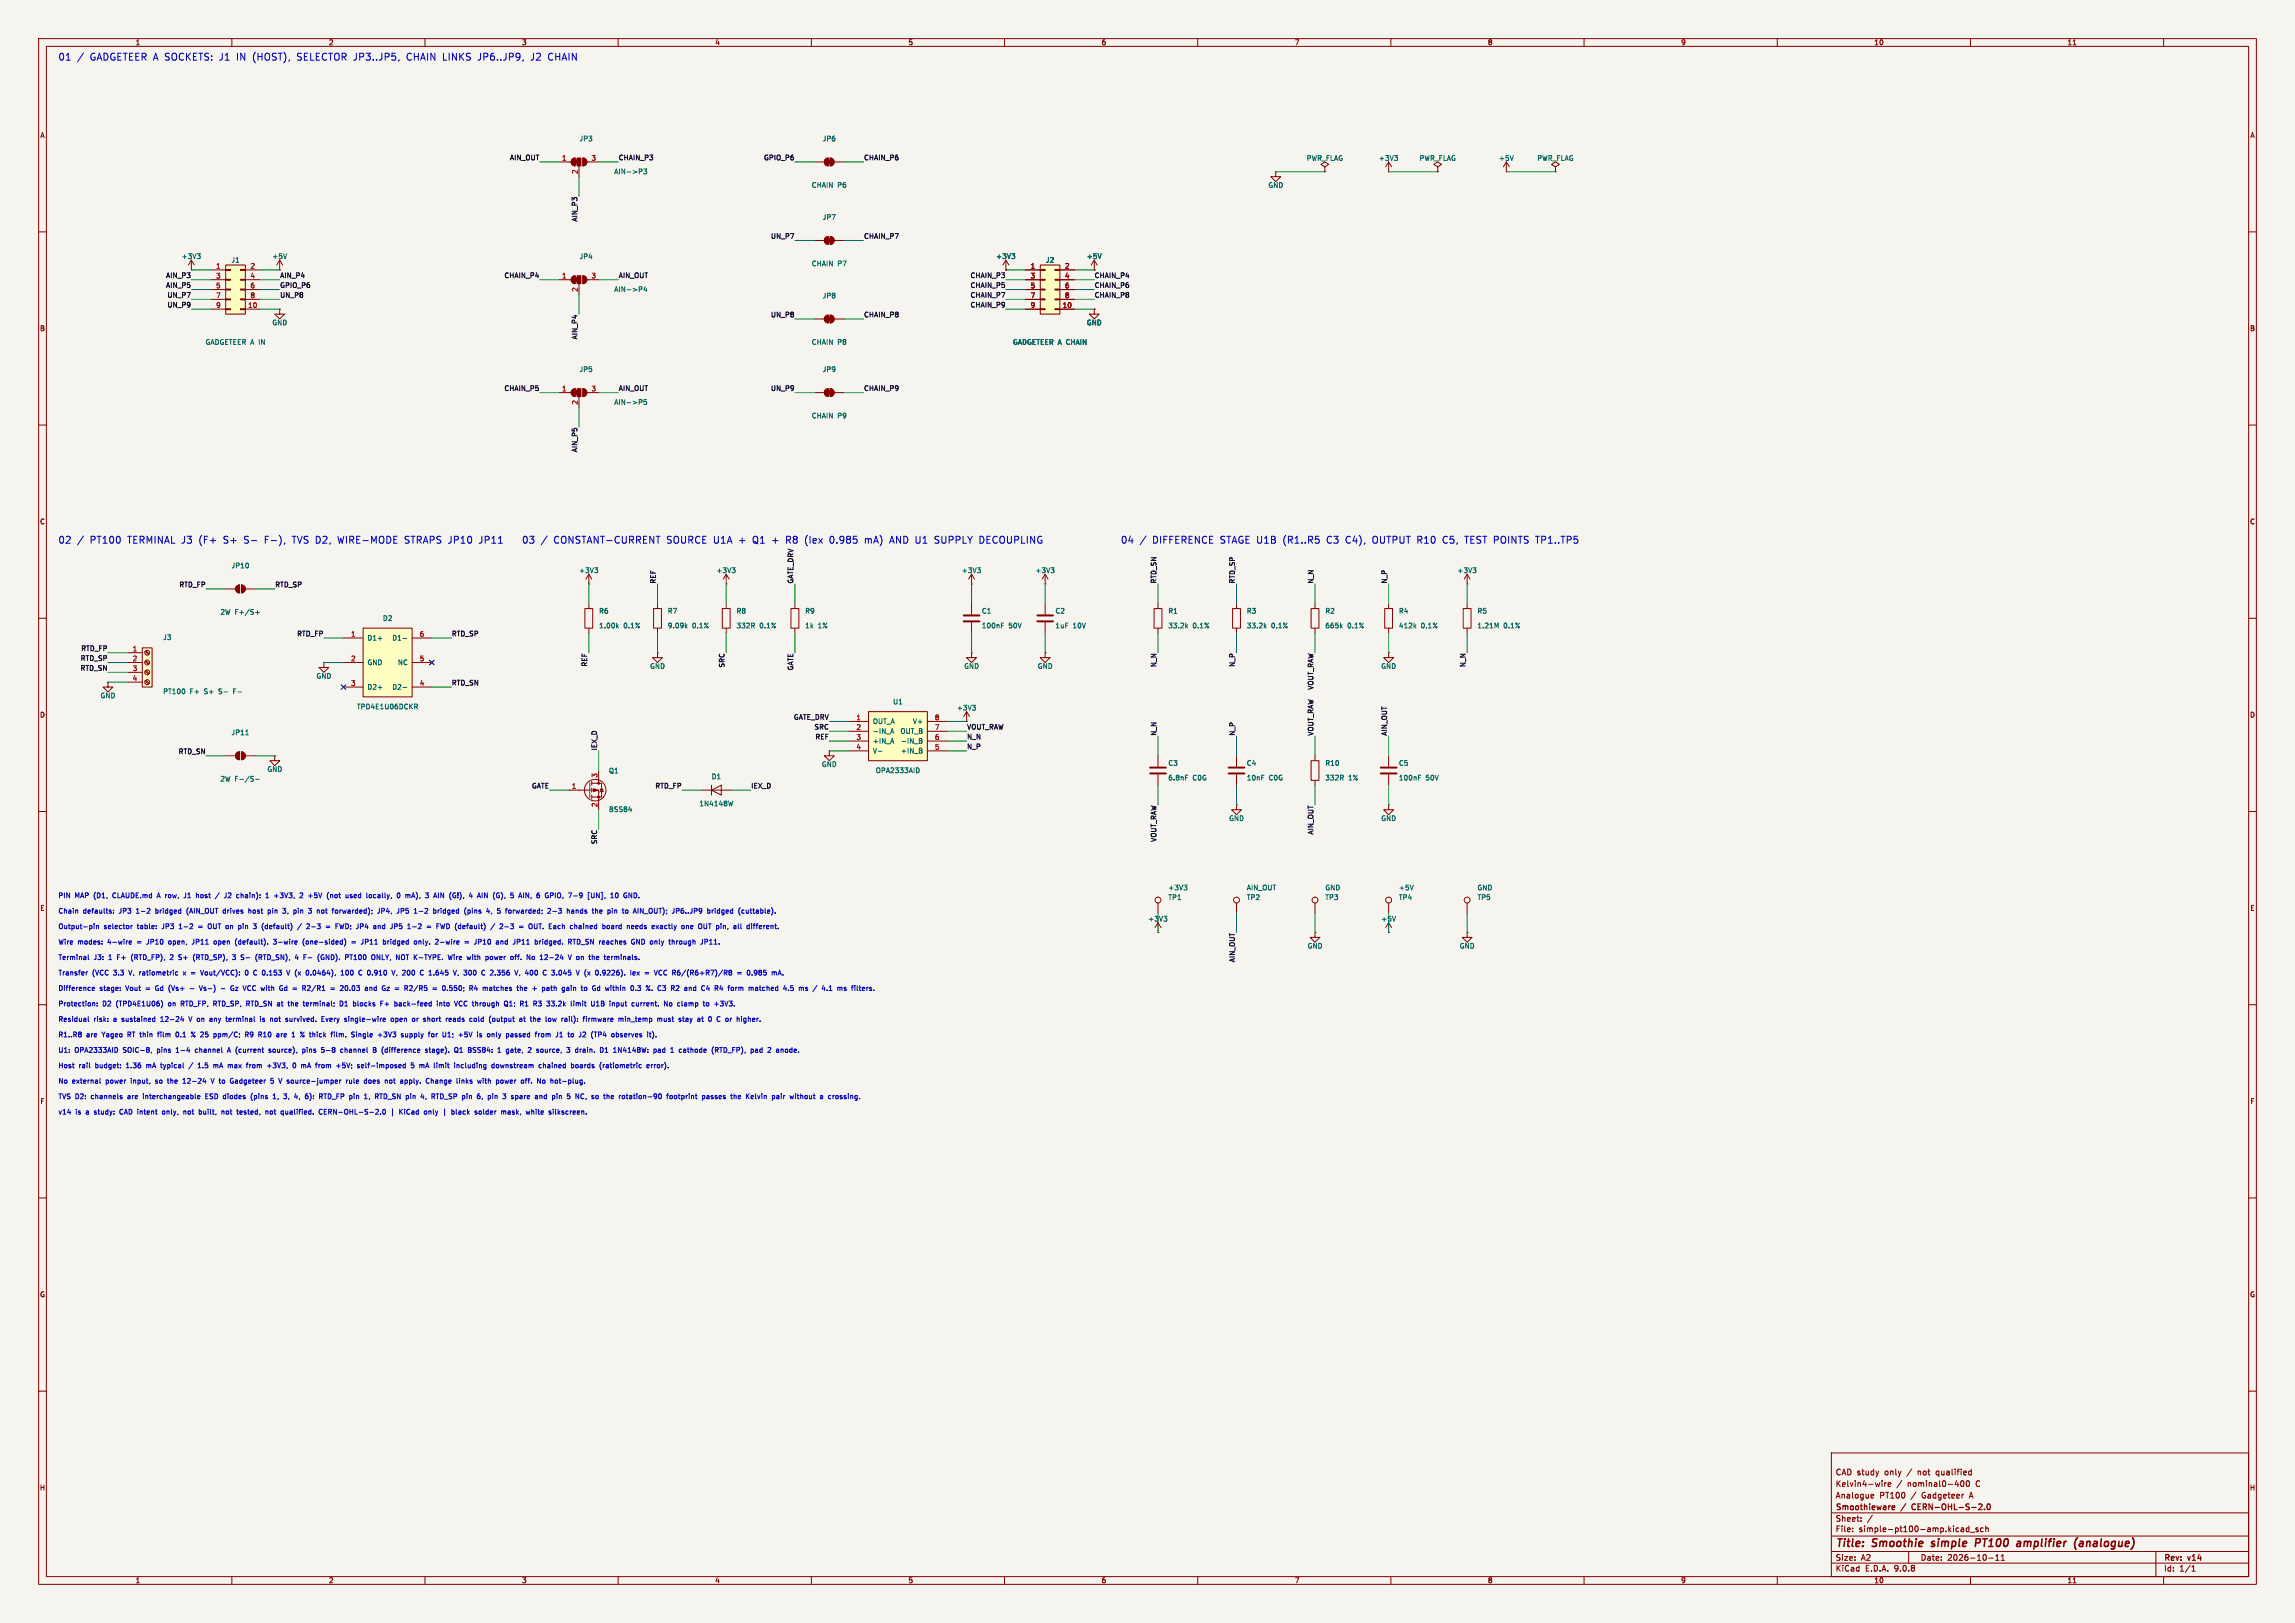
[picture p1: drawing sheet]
<svg xmlns="http://www.w3.org/2000/svg" width="594mm" height="420mm" viewBox="0 0 594 420" stroke-linecap="round" stroke-linejoin="round" font-family="sans-serif">
<defs><g id="words">
<g font-size="2.8" fill="#840000">
<text x="475" y="400.9">Title:</text>
<text x="484.7" y="400.9">Smoothie</text>
<text x="500.8" y="400.9">simple</text>
<text x="512.9" y="400.9">PT100</text>
<text x="524.5" y="400.9">amplifier</text>
<text x="540.1" y="400.9">(analogue)</text>
</g>
<g font-size="2.5" fill="#0000c2">
<text x="15" y="15.9">01</text>
<text x="23.3" y="15.9">GADGETEER A SOCKETS: J1</text>
<text x="61.5" y="15.9">IN (HOST),</text>
<text x="77.3" y="15.9">SELECTOR JP3..JP5,</text>
<text x="105.9" y="15.9">CHAIN LINKS</text>
<text x="124.5" y="15.9">JP6..JP9,</text>
<text x="138.3" y="15.9">J2</text>
<text x="142.9" y="15.9">CHAIN</text>
<text x="15" y="140.9">02</text>
<text x="23.3" y="140.9">PT100</text>
<text x="33" y="140.9">TERMINAL J3</text>
<text x="51.7" y="140.9">(F+</text>
<text x="58.1" y="140.9">S+</text>
<text x="63.5" y="140.9">S-</text>
<text x="68.9" y="140.9">F-),</text>
<text x="76.2" y="140.9">TVS D2,</text>
<text x="88.2" y="140.9">WIRE-MODE</text>
<text x="105.6" y="140.9">STRAPS JP10</text>
<text x="125" y="140.9">JP11</text>
<text x="135" y="140.9">03</text>
<text x="143.3" y="140.9">CONSTANT-CURRENT</text>
<text x="172.6" y="140.9">SOURCE U1A +</text>
<text x="195.1" y="140.9">Q1 +</text>
<text x="203.8" y="140.9">R8</text>
<text x="208.8" y="140.9">(Iex</text>
<text x="215.3" y="140.9">0.985</text>
<text x="224.5" y="140.9">mA)</text>
<text x="231.1" y="140.9">AND U1</text>
<text x="242.9" y="140.9">SUPPLY</text>
<text x="254.6" y="140.9">DECOUPLING</text>
<text x="290" y="140.9">04</text>
<text x="298.3" y="140.9">DIFFERENCE STAGE U1B</text>
<text x="332.2" y="140.9">(R1..R5</text>
<text x="343.6" y="140.9">C3</text>
<text x="348.6" y="140.9">C4),</text>
<text x="355.7" y="140.9">OUTPUT R10</text>
<text x="374" y="140.9">C5,</text>
<text x="379.9" y="140.9">TEST POINTS TP1..TP5</text>
</g>
<g font-size="2.1" fill="#840000">
<text x="475" y="382">CAD study</text>
<text x="487.8" y="382">only</text>
<text x="493.8" y="382">/</text>
<text x="496.6" y="382">not</text>
<text x="501.5" y="382">qualified</text>
<text x="475" y="388">Analogue</text>
<text x="475" y="385">Kelvin4-wire</text>
<text x="486.4" y="388">PT100</text>
<text x="493.7" y="385">nominal0-400</text>
<text x="494.7" y="388">/</text>
<text x="497.5" y="388">Gadgeteer</text>
<text x="510.1" y="388">A</text>
<text x="511.5" y="385">C</text>
<text x="475" y="394">Sheet:</text>
<text x="475" y="391.2">Smoothieware</text>
<text x="492.2" y="391.2">/</text>
<text x="495.6" y="391.2">CERN-OHL-S-2.0</text>
<text x="475" y="396.7">File:</text>
<text x="481.1" y="396.7">simple-pt100-amp.kicad_sch</text>
<text x="475" y="406.9">KiCad</text>
<text x="475" y="404.1">Size:</text>
<text x="481.7" y="404.1">A2</text>
<text x="482.7" y="406.9">E.D.A.</text>
<text x="490.3" y="406.9">9.0.8</text>
<text x="497" y="404.1">Date:</text>
<text x="504" y="404.1">2026-10-11</text>
<text x="560" y="404.3">Rev:</text>
<text x="560" y="406.9">Id:</text>
<text x="564.1" y="406.9">1/1</text>
<text x="566.4" y="404.3">v14</text>
</g>
<g font-size="1.8" fill="#840000">
<text x="35" y="11.9">1</text>
<text x="85" y="11.9">2</text>
<text x="135" y="11.9">3</text>
<text x="185" y="11.9">4</text>
<text x="235" y="11.9">5</text>
<text x="285" y="11.9">6</text>
<text x="335" y="11.9">7</text>
<text x="385" y="11.9">8</text>
<text x="435" y="11.9">9</text>
<text x="485" y="11.9">10</text>
<text x="535" y="11.9">11</text>
<text x="10.3" y="35.9">A</text>
<text x="582.3" y="35.9">A</text>
<text x="10.3" y="85.9">B</text>
<text x="582.3" y="85.9">B</text>
<text x="10.3" y="135.9">C</text>
<text x="582.3" y="135.9">C</text>
<text x="10.3" y="185.9">D</text>
<text x="582.3" y="185.9">D</text>
<text x="10.3" y="235.9">E</text>
<text x="582.3" y="235.9">E</text>
<text x="10.3" y="285.9">F</text>
<text x="582.3" y="285.9">F</text>
<text x="10.3" y="335.9">G</text>
<text x="582.3" y="335.9">G</text>
<text x="10.2" y="385.9">H</text>
<text x="582.2" y="385.9">H</text>
<text x="35" y="409.9">1</text>
<text x="85" y="409.9">2</text>
<text x="135" y="409.9">3</text>
<text x="185" y="409.9">4</text>
<text x="235" y="409.9">5</text>
<text x="285" y="409.9">6</text>
<text x="335" y="409.9">7</text>
<text x="385" y="409.9">8</text>
<text x="435" y="409.9">9</text>
<text x="485" y="409.9">10</text>
<text x="535" y="409.9">11</text>
</g>
<g font-size="1.8" fill="#0f0f0f">
<text x="131.9" y="41.6">AIN_OUT</text>
<text x="160" y="41.6">CHAIN_P3</text>
<text x="197.6" y="41.6">GPIO_P6</text>
<text x="223.5" y="41.6">CHAIN_P6</text>
<text x="149.5" y="57.5" transform="rotate(-90 149.5 57.5)">AIN_P3</text>
<text x="199.4" y="61.9">UN_P7</text>
<text x="223.5" y="61.9">CHAIN_P7</text>
<text x="42.9" y="74.6">AIN_P5</text>
<text x="42.9" y="72">AIN_P3</text>
<text x="43.2" y="77.1">UN_P7</text>
<text x="72.4" y="77.1">UN_P8</text>
<text x="72.4" y="74.6">GPIO_P6</text>
<text x="72.4" y="72">AIN_P4</text>
<text x="130.4" y="72">CHAIN_P4</text>
<text x="160" y="72">AIN_OUT</text>
<text x="251.1" y="77.1">CHAIN_P7</text>
<text x="251.1" y="74.6">CHAIN_P5</text>
<text x="251.1" y="72">CHAIN_P3</text>
<text x="283.2" y="77.1">CHAIN_P8</text>
<text x="283.2" y="72">CHAIN_P4</text>
<text x="283.2" y="74.6">CHAIN_P6</text>
<text x="43.2" y="79.7">UN_P9</text>
<text x="199.4" y="82.2">UN_P8</text>
<text x="223.5" y="82.2">CHAIN_P8</text>
<text x="251.1" y="79.7">CHAIN_P9</text>
<text x="149.5" y="88" transform="rotate(-90 149.5 88)">AIN_P4</text>
<text x="130.4" y="101.3">CHAIN_P5</text>
<text x="160" y="101.3">AIN_OUT</text>
<text x="199.4" y="101.3">UN_P9</text>
<text x="223.5" y="101.3">CHAIN_P9</text>
<text x="149.5" y="117.2" transform="rotate(-90 149.5 117.2)">AIN_P5</text>
<text x="46.3" y="152.1">RTD_FP</text>
<text x="71.1" y="152.1">RTD_SP</text>
<text x="169.8" y="151.1" transform="rotate(-90 169.8 151.1)">REF</text>
<text x="205.4" y="151.1" transform="rotate(-90 205.4 151.1)">GATE_DRV</text>
<text x="299.4" y="151.1" transform="rotate(-90 299.4 151.1)">RTD_SN</text>
<text x="319.7" y="151.1" transform="rotate(-90 319.7 151.1)">RTD_SP</text>
<text x="340" y="151.1" transform="rotate(-90 340 151.1)">N_N</text>
<text x="359.1" y="151.1" transform="rotate(-90 359.1 151.1)">N_P</text>
<text x="76.8" y="164.8">RTD_FP</text>
<text x="116.8" y="164.8">RTD_SP</text>
<text x="20.7" y="173.6">RTD_SN</text>
<text x="20.8" y="171.1">RTD_SP</text>
<text x="20.9" y="168.6">RTD_FP</text>
<text x="152.1" y="172.6" transform="rotate(-90 152.1 172.6)">REF</text>
<text x="187.6" y="172.9" transform="rotate(-90 187.6 172.9)">SRC</text>
<text x="205.4" y="173.6" transform="rotate(-90 205.4 173.6)">GATE</text>
<text x="299.4" y="172.7" transform="rotate(-90 299.4 172.7)">N_N</text>
<text x="319.7" y="172.7" transform="rotate(-90 319.7 172.7)">N_P</text>
<text x="379.4" y="172.7" transform="rotate(-90 379.4 172.7)">N_N</text>
<text x="116.8" y="177.5">RTD_SN</text>
<text x="340" y="178.6" transform="rotate(-90 340 178.6)">VOUT_RAW</text>
<text x="205.4" y="186.3">GATE_DRV</text>
<text x="210.7" y="188.9">SRC</text>
<text x="210.9" y="191.4">REF</text>
<text x="250.2" y="191.4">N_N</text>
<text x="250.2" y="188.9">VOUT_RAW</text>
<text x="299.4" y="190.5" transform="rotate(-90 299.4 190.5)">N_N</text>
<text x="319.7" y="190.5" transform="rotate(-90 319.7 190.5)">N_P</text>
<text x="340" y="190.5" transform="rotate(-90 340 190.5)">VOUT_RAW</text>
<text x="359.1" y="190.5" transform="rotate(-90 359.1 190.5)">AIN_OUT</text>
<text x="46.1" y="195.2">RTD_SN</text>
<text x="154.6" y="194.3" transform="rotate(-90 154.6 194.3)">IEX_D</text>
<text x="250.2" y="194">N_P</text>
<text x="137.6" y="204.1">GATE</text>
<text x="169.5" y="204.1">RTD_FP</text>
<text x="194.3" y="204.1">IEX_D</text>
<text x="154.6" y="218.6" transform="rotate(-90 154.6 218.6)">SRC</text>
<text x="299.4" y="218" transform="rotate(-90 299.4 218)">VOUT_RAW</text>
<text x="340" y="216.1" transform="rotate(-90 340 216.1)">AIN_OUT</text>
<text x="319.7" y="249.1" transform="rotate(-90 319.7 249.1)">AIN_OUT</text>
</g>
<g font-size="1.8" fill="#a90000">
<text x="145.3" y="41.7">1</text>
<text x="153" y="41.7">3</text>
<text x="149.6" y="45.2" transform="rotate(-90 149.6 45.2)">2</text>
<text x="55.8" y="69.6">1</text>
<text x="64.7" y="69.6">2</text>
<text x="266.6" y="69.6">1</text>
<text x="275.5" y="69.6">2</text>
<text x="55.8" y="72.1">3</text>
<text x="55.8" y="74.7">5</text>
<text x="55.8" y="77.2">7</text>
<text x="64.7" y="72.1">4</text>
<text x="64.7" y="74.7">6</text>
<text x="64.7" y="77.2">8</text>
<text x="145.3" y="72.1">1</text>
<text x="149.6" y="75.6" transform="rotate(-90 149.6 75.6)">2</text>
<text x="153" y="72.1">3</text>
<text x="266.6" y="72.1">3</text>
<text x="266.6" y="74.7">5</text>
<text x="266.6" y="77.2">7</text>
<text x="275.5" y="72.1">4</text>
<text x="275.5" y="74.7">6</text>
<text x="275.5" y="77.2">8</text>
<text x="55.8" y="79.8">9</text>
<text x="64.1" y="79.8">10</text>
<text x="266.6" y="79.8">9</text>
<text x="274.9" y="79.8">10</text>
<text x="145.3" y="101.3">1</text>
<text x="153" y="101.3">3</text>
<text x="149.6" y="104.8" transform="rotate(-90 149.6 104.8)">2</text>
<text x="90.7" y="164.8">1</text>
<text x="108.5" y="164.8">6</text>
<text x="34.2" y="168.7">1</text>
<text x="34.2" y="171.2">2</text>
<text x="34.2" y="173.7">3</text>
<text x="90.7" y="171.2">2</text>
<text x="108.5" y="171.2">5</text>
<text x="34.2" y="176.3">4</text>
<text x="90.7" y="177.5">3</text>
<text x="108.5" y="177.5">4</text>
<text x="221.5" y="186.4">1</text>
<text x="221.5" y="189">2</text>
<text x="221.5" y="191.5">3</text>
<text x="241.9" y="186.4">8</text>
<text x="241.9" y="189">7</text>
<text x="241.9" y="191.5">6</text>
<text x="221.5" y="194.1">4</text>
<text x="241.9" y="194.1">5</text>
<text x="154.7" y="201.4" transform="rotate(-90 154.7 201.4)">3</text>
<text x="147.9" y="204.2">1</text>
<text x="154.7" y="209" transform="rotate(-90 154.7 209)">2</text>
</g>
<g font-size="1.8" fill="#006464">
<text x="149.9" y="36.8">JP3</text>
<text x="212.8" y="36.8">JP6</text>
<text x="338.1" y="41.8">PWR_FLAG</text>
<text x="356.8" y="41.8">+3V3</text>
<text x="367.3" y="41.8">PWR_FLAG</text>
<text x="387.9" y="41.8">+5V</text>
<text x="397.8" y="41.8">PWR_FLAG</text>
<text x="158.9" y="45.3">AIN-&gt;P3</text>
<text x="210" y="48.8">CHAIN</text>
<text x="216.8" y="48.8">P6</text>
<text x="328.2" y="48.8">GND</text>
<text x="212.8" y="57.1">JP7</text>
<text x="46.9" y="67.2">+3V3</text>
<text x="59.8" y="68.2">J1</text>
<text x="70.4" y="67.2">+5V</text>
<text x="149.9" y="67.3">JP4</text>
<text x="210" y="69.1">CHAIN</text>
<text x="216.8" y="69.1">P7</text>
<text x="257.7" y="67.2">+3V3</text>
<text x="270.6" y="68.2">J2</text>
<text x="281.2" y="67.2">+5V</text>
<text x="158.9" y="75.8">AIN-&gt;P4</text>
<text x="212.8" y="77.4">JP8</text>
<text x="53.1" y="89.4">GADGETEER A IN</text>
<text x="70.4" y="84.4">GND</text>
<text x="210" y="89.4">CHAIN</text>
<text x="216.8" y="89.4">P8</text>
<text x="262.1" y="89.4">GADGETEER A CHAIN</text>
<text x="281.2" y="84.4">GND</text>
<text x="149.9" y="96.5">JP5</text>
<text x="212.8" y="96.5">JP9</text>
<text x="158.9" y="105">AIN-&gt;P5</text>
<text x="210" y="108.5">CHAIN</text>
<text x="216.8" y="108.5">P9</text>
<text x="59.8" y="147.3">JP10</text>
<text x="149.8" y="148.5">+3V3</text>
<text x="185.3" y="148.5">+3V3</text>
<text x="248.8" y="148.5">+3V3</text>
<text x="267.9" y="148.5">+3V3</text>
<text x="377.1" y="148.5">+3V3</text>
<text x="56.9" y="159.3">2W F+/S+</text>
<text x="99" y="160.9">D2</text>
<text x="154.9" y="159">R6</text>
<text x="172.7" y="159">R7</text>
<text x="190.5" y="159">R8</text>
<text x="208.3" y="159">R9</text>
<text x="254" y="159">C1</text>
<text x="273.1" y="159">C2</text>
<text x="302.3" y="159">R1</text>
<text x="322.6" y="159">R3</text>
<text x="342.9" y="159">R2</text>
<text x="362" y="159">R4</text>
<text x="382.3" y="159">R5</text>
<text x="42.1" y="165.8">J3</text>
<text x="95" y="166">D1+</text>
<text x="101.4" y="166">D1-</text>
<text x="154.9" y="162.8">1.00k</text>
<text x="161.4" y="162.8">0.1%</text>
<text x="172.7" y="162.8">9.09k</text>
<text x="179.2" y="162.8">0.1%</text>
<text x="190.5" y="162.8">332R</text>
<text x="196.6" y="162.8">0.1%</text>
<text x="208.3" y="162.8">1k</text>
<text x="211.7" y="162.8">1%</text>
<text x="254" y="162.8">100nF</text>
<text x="261" y="162.8">50V</text>
<text x="273.1" y="162.8">1uF</text>
<text x="277.7" y="162.8">10V</text>
<text x="302.3" y="162.8">33.2k</text>
<text x="308.7" y="162.8">0.1%</text>
<text x="322.6" y="162.8">33.2k</text>
<text x="329" y="162.8">0.1%</text>
<text x="342.9" y="162.8">665k</text>
<text x="348.7" y="162.8">0.1%</text>
<text x="362" y="162.8">412k</text>
<text x="367.8" y="162.8">0.1%</text>
<text x="382.3" y="162.8">1.21M</text>
<text x="389.1" y="162.8">0.1%</text>
<text x="95" y="172.3">GND</text>
<text x="102.9" y="172.3">NC</text>
<text x="168.1" y="173.3">GND</text>
<text x="249.4" y="173.3">GND</text>
<text x="268.5" y="173.3">GND</text>
<text x="357.4" y="173.3">GND</text>
<text x="42.1" y="179.8">PT100</text>
<text x="49.1" y="179.8">F+</text>
<text x="53" y="179.8">S+</text>
<text x="56.9" y="179.8">S-</text>
<text x="60.9" y="179.8">F-</text>
<text x="81.8" y="175.8">GND</text>
<text x="95" y="178.7">D2+</text>
<text x="101.4" y="178.7">D2-</text>
<text x="25.9" y="180.9">GND</text>
<text x="92.3" y="183.7">TPD4E1U06DCKR</text>
<text x="231" y="182.5">U1</text>
<text x="247.5" y="184.1">+3V3</text>
<text x="59.8" y="190.4">JP11</text>
<text x="225.8" y="187.6">OUT_A</text>
<text x="225.8" y="190.1">-IN_A</text>
<text x="232.9" y="190.1">OUT_B</text>
<text x="236.1" y="187.6">V+</text>
<text x="225.8" y="192.6">+IN_A</text>
<text x="225.8" y="195.2">V-</text>
<text x="233.1" y="192.6">-IN_B</text>
<text x="233.1" y="195.2">+IN_B</text>
<text x="56.9" y="202.4">2W F-/S-</text>
<text x="69.1" y="199.9">GND</text>
<text x="157.5" y="200.3">Q1</text>
<text x="184.1" y="201.8">D1</text>
<text x="212.6" y="198.7">GND</text>
<text x="226.6" y="200.3">OPA2333AID</text>
<text x="302.3" y="198.4">C3</text>
<text x="302.3" y="202.2">6.8nF</text>
<text x="308.7" y="202.2">C0G</text>
<text x="322.6" y="198.4">C4</text>
<text x="322.6" y="202.2">10nF</text>
<text x="328.4" y="202.2">C0G</text>
<text x="342.9" y="198.4">R10</text>
<text x="342.9" y="202.2">332R</text>
<text x="349" y="202.2">1%</text>
<text x="362" y="198.4">C5</text>
<text x="362" y="202.2">100nF</text>
<text x="369" y="202.2">50V</text>
<text x="180.9" y="208.8">1N4148W</text>
<text x="157.5" y="210.3">BSS84</text>
<text x="318" y="212.6">GND</text>
<text x="357.4" y="212.6">GND</text>
<text x="302.3" y="233.1">TP1</text>
<text x="302.3" y="230.6">+3V3</text>
<text x="322.6" y="233.1">TP2</text>
<text x="322.6" y="230.6">AIN_OUT</text>
<text x="342.9" y="233.1">TP3</text>
<text x="342.9" y="230.6">GND</text>
<text x="362" y="233.1">TP4</text>
<text x="362" y="230.6">+5V</text>
<text x="382.3" y="233.1">TP5</text>
<text x="382.3" y="230.6">GND</text>
<text x="297.1" y="238.7">+3V3</text>
<text x="357.4" y="238.7">+5V</text>
<text x="338.3" y="245.7">GND</text>
<text x="377.7" y="245.7">GND</text>
</g>
<g font-size="1.8" fill="#0000c2">
<text x="15" y="232.6">PIN</text>
<text x="19.4" y="232.6">MAP (D1,</text>
<text x="29.5" y="232.6">CLAUDE.md</text>
<text x="41.2" y="232.6">A row,</text>
<text x="48.5" y="232.6">J1</text>
<text x="51.9" y="232.6">host</text>
<text x="57.1" y="232.6">/</text>
<text x="59.6" y="232.6">J2</text>
<text x="62.9" y="232.6">chain):</text>
<text x="70.7" y="232.6">1</text>
<text x="73.1" y="232.6">+3V3,</text>
<text x="79.9" y="232.6">2</text>
<text x="82.3" y="232.6">+5V</text>
<text x="87.4" y="232.6">(not</text>
<text x="92.4" y="232.6">used</text>
<text x="98" y="232.6">locally,</text>
<text x="106.1" y="232.6">0</text>
<text x="108.5" y="232.6">mA),</text>
<text x="113.9" y="232.6">3</text>
<text x="116.3" y="232.6">AIN</text>
<text x="120.5" y="232.6">(G!),</text>
<text x="125.8" y="232.6">4</text>
<text x="128.2" y="232.6">AIN</text>
<text x="132.4" y="232.6">(G),</text>
<text x="137.1" y="232.6">5</text>
<text x="139.5" y="232.6">AIN,</text>
<text x="144.3" y="232.6">6</text>
<text x="146.7" y="232.6">GPIO,</text>
<text x="152.9" y="232.6">7-9</text>
<text x="158.1" y="232.6">[UN],</text>
<text x="164.2" y="232.6">10</text>
<text x="15" y="236.6">Chain</text>
<text x="21.5" y="236.6">defaults:</text>
<text x="30.9" y="236.6">JP3</text>
<text x="35.6" y="236.6">1-2</text>
<text x="40.7" y="236.6">bridged</text>
<text x="49" y="236.6">(AIN_OUT</text>
<text x="58.6" y="236.6">drives</text>
<text x="65.4" y="236.6">host</text>
<text x="70.6" y="236.6">pin</text>
<text x="74.7" y="236.6">3,</text>
<text x="77.7" y="236.6">pin</text>
<text x="81.8" y="236.6">3</text>
<text x="84.1" y="236.6">not</text>
<text x="88.3" y="236.6">forwarded);</text>
<text x="100.3" y="236.6">JP4,</text>
<text x="105.5" y="236.6">JP5</text>
<text x="110.1" y="236.6">1-2</text>
<text x="115.3" y="236.6">bridged</text>
<text x="123.5" y="236.6">(pins</text>
<text x="129.5" y="236.6">4,</text>
<text x="132.5" y="236.6">5</text>
<text x="134.8" y="236.6">forwarded;</text>
<text x="145.9" y="236.6">2-3</text>
<text x="151.1" y="236.6">hands</text>
<text x="157.9" y="236.6">the</text>
<text x="162" y="236.6">pin</text>
<text x="166.1" y="236.6">to</text>
<text x="169.1" y="236.6">AIN_OUT);</text>
<text x="179.4" y="236.6">JP6..JP9</text>
<text x="188.7" y="236.6">bridged</text>
<text x="196.9" y="236.6">(cuttable).</text>
<text x="15" y="244.6">Wire</text>
<text x="15" y="240.6">Output-pin</text>
<text x="20.1" y="244.6">modes:</text>
<text x="26.9" y="240.6">selector</text>
<text x="28" y="244.6">4-wire</text>
<text x="35.7" y="240.6">table:</text>
<text x="35.7" y="244.6">=</text>
<text x="38.5" y="244.6">JP10</text>
<text x="42.2" y="240.6">JP3</text>
<text x="44.3" y="244.6">open,</text>
<text x="46.8" y="240.6">1-2</text>
<text x="50.6" y="244.6">JP11</text>
<text x="54.7" y="240.6">OUT on</text>
<text x="56.5" y="244.6">open</text>
<text x="62.2" y="244.6">(default).</text>
<text x="63" y="240.6">pin</text>
<text x="67.1" y="240.6">3</text>
<text x="69.5" y="240.6">(default)</text>
<text x="72.3" y="244.6">3-wire</text>
<text x="79" y="240.6">/</text>
<text x="80" y="244.6">(one-sided)</text>
<text x="81.5" y="240.6">2-3</text>
<text x="86.6" y="240.6">=</text>
<text x="89.4" y="240.6">FWD; JP4</text>
<text x="92.9" y="244.6">=</text>
<text x="95.6" y="244.6">JP11</text>
<text x="99.6" y="240.6">and</text>
<text x="101.5" y="244.6">bridged</text>
<text x="104.2" y="240.6">JP5</text>
<text x="108.8" y="240.6">1-2</text>
<text x="109.7" y="244.6">only.</text>
<text x="114" y="240.6">=</text>
<text x="115.4" y="244.6">2-wire</text>
<text x="116.7" y="240.6">FWD (default)</text>
<text x="123.2" y="244.6">=</text>
<text x="125.9" y="244.6">JP10</text>
<text x="131.2" y="240.6">/</text>
<text x="131.7" y="244.6">and</text>
<text x="133.7" y="240.6">2-3</text>
<text x="136.4" y="244.6">JP11</text>
<text x="138.9" y="240.6">=</text>
<text x="141.6" y="240.6">OUT. Each</text>
<text x="142.2" y="244.6">bridged.</text>
<text x="151" y="244.6">RTD_SN reaches</text>
<text x="152.7" y="240.6">chained</text>
<text x="161.3" y="240.6">board</text>
<text x="167.8" y="244.6">GND only</text>
<text x="167.8" y="240.6">needs</text>
<text x="174.5" y="240.6">exactly</text>
<text x="177.9" y="244.6">through</text>
<text x="182.4" y="240.6">one</text>
<text x="186.3" y="244.6">JP11.</text>
<text x="187" y="240.6">OUT pin,</text>
<text x="196.4" y="240.6">all</text>
<text x="200.1" y="240.6">different.</text>
<text x="15" y="248.6">Terminal</text>
<text x="24.3" y="248.6">J3:</text>
<text x="28.2" y="248.6">1</text>
<text x="30.6" y="248.6">F+</text>
<text x="34.4" y="248.6">(RTD_FP),</text>
<text x="44.7" y="248.6">2</text>
<text x="47.1" y="248.6">S+</text>
<text x="51.1" y="248.6">(RTD_SP),</text>
<text x="61.5" y="248.6">3</text>
<text x="67.8" y="248.6">(RTD_SN),</text>
<text x="78.3" y="248.6">4</text>
<text x="80.7" y="248.6">F-</text>
<text x="84.5" y="248.6">(GND).</text>
<text x="91.9" y="248.6">PT100</text>
<text x="98.9" y="248.6">ONLY,</text>
<text x="105.5" y="248.6">NOT K-TYPE.</text>
<text x="119.4" y="248.6">Wire</text>
<text x="124.5" y="248.6">with</text>
<text x="129.4" y="248.6">power</text>
<text x="136.1" y="248.6">off.</text>
<text x="140.5" y="248.6">No</text>
<text x="144.1" y="248.6">12-24</text>
<text x="151.7" y="248.6">V on</text>
<text x="157.4" y="248.6">the</text>
<text x="161.6" y="248.6">terminals.</text>
<text x="15" y="252.6">Transfer</text>
<text x="15" y="256.6">Difference</text>
<text x="23.9" y="252.6">(VCC</text>
<text x="25.8" y="256.6">stage:</text>
<text x="29.5" y="252.6">3.3</text>
<text x="32.7" y="256.6">Vout</text>
<text x="33.7" y="252.6">V, ratiometric</text>
<text x="38" y="256.6">=</text>
<text x="40.7" y="256.6">Gd (Vs+</text>
<text x="52.8" y="256.6">Vs-)</text>
<text x="53.1" y="252.6">Vout/VCC):</text>
<text x="61.2" y="256.6">Gz VCC with</text>
<text x="64.8" y="252.6">0</text>
<text x="67.1" y="252.6">C 0.153</text>
<text x="74.5" y="256.6">Gd =</text>
<text x="76.2" y="252.6">V (x</text>
<text x="80.8" y="256.6">R2/R1</text>
<text x="81.5" y="252.6">0.0464),</text>
<text x="88.3" y="256.6">=</text>
<text x="90.8" y="252.6">100</text>
<text x="91" y="256.6">20.03</text>
<text x="95.6" y="252.6">C 0.910</text>
<text x="97.6" y="256.6">and</text>
<text x="102.2" y="256.6">Gz =</text>
<text x="104.6" y="252.6">V, 200</text>
<text x="108.4" y="256.6">R2/R5</text>
<text x="112.3" y="252.6">C 1.645</text>
<text x="115.9" y="256.6">=</text>
<text x="118.7" y="256.6">0.550;</text>
<text x="121.4" y="252.6">V, 300</text>
<text x="125.9" y="256.6">R4</text>
<text x="129" y="252.6">C 2.356</text>
<text x="129.5" y="256.6">matches</text>
<text x="138.1" y="252.6">V, 400</text>
<text x="138.6" y="256.6">the</text>
<text x="142.7" y="256.6">+</text>
<text x="145.5" y="256.6">path</text>
<text x="145.7" y="252.6">C 3.045</text>
<text x="150.8" y="256.6">gain</text>
<text x="154.8" y="252.6">V (x</text>
<text x="156.1" y="256.6">to</text>
<text x="159.1" y="256.6">Gd within</text>
<text x="160.1" y="252.6">0.9226).</text>
<text x="169.4" y="252.6">Iex</text>
<text x="169.4" y="256.6">0.3</text>
<text x="173.3" y="252.6">=</text>
<text x="173.6" y="256.6">%. C3</text>
<text x="176" y="252.6">VCC R6/(R6+R7)/R8</text>
<text x="180.5" y="256.6">R2</text>
<text x="184.1" y="256.6">and</text>
<text x="188.8" y="256.6">C4</text>
<text x="192.4" y="256.6">R4</text>
<text x="196.1" y="256.6">form</text>
<text x="197.8" y="252.6">=</text>
<text x="200.6" y="252.6">0.985</text>
<text x="201.6" y="256.6">matched</text>
<text x="210.8" y="256.6">4.5</text>
<text x="215" y="256.6">ms</text>
<text x="218.9" y="256.6">/</text>
<text x="221.4" y="256.6">4.1</text>
<text x="225.6" y="256.6">ms</text>
<text x="15" y="260.6">Protection:</text>
<text x="26.5" y="260.6">D2</text>
<text x="30.2" y="260.6">(TPD4E1U06)</text>
<text x="43.9" y="260.6">on</text>
<text x="47.3" y="260.6">RTD_FP,</text>
<text x="55.9" y="260.6">RTD_SP,</text>
<text x="64.7" y="260.6">RTD_SN at</text>
<text x="75.9" y="260.6">the</text>
<text x="80" y="260.6">terminal;</text>
<text x="89.7" y="260.6">D1</text>
<text x="93.3" y="260.6">blocks</text>
<text x="100.6" y="260.6">F+</text>
<text x="104.4" y="260.6">back-feed</text>
<text x="115.6" y="260.6">into</text>
<text x="120.4" y="260.6">VCC through</text>
<text x="133.7" y="260.6">Q1;</text>
<text x="138" y="260.6">R1</text>
<text x="141.6" y="260.6">R3</text>
<text x="145.3" y="260.6">33.2k</text>
<text x="151.7" y="260.6">limit</text>
<text x="157.2" y="260.6">U1B</text>
<text x="162.2" y="260.6">input</text>
<text x="168.1" y="260.6">current.</text>
<text x="176.7" y="260.6">No</text>
<text x="180.3" y="260.6">clamp</text>
<text x="187.2" y="260.6">to</text>
<text x="190.3" y="260.6">+3V3.</text>
<text x="15" y="268.6">R1..R8</text>
<text x="15" y="264.6">Residual</text>
<text x="22.3" y="268.6">are</text>
<text x="24.3" y="264.6">risk:</text>
<text x="26.5" y="268.6">Yageo</text>
<text x="29.5" y="264.6">a</text>
<text x="31.8" y="264.6">sustained</text>
<text x="33.3" y="268.6">RT thin</text>
<text x="41.5" y="268.6">film</text>
<text x="42.1" y="264.6">12-24</text>
<text x="46.4" y="268.6">0.1</text>
<text x="49.6" y="264.6">V on</text>
<text x="50.6" y="268.6">% 25</text>
<text x="55.4" y="264.6">any</text>
<text x="56.8" y="268.6">ppm/C;</text>
<text x="59.8" y="264.6">terminal</text>
<text x="65.2" y="268.6">R9</text>
<text x="68.8" y="268.6">R10</text>
<text x="68.8" y="264.6">is</text>
<text x="71.6" y="264.6">not</text>
<text x="73.7" y="268.6">are</text>
<text x="75.8" y="264.6">survived.</text>
<text x="77.9" y="268.6">1</text>
<text x="80.3" y="268.6">% thick</text>
<text x="85.4" y="264.6">Every</text>
<text x="88.6" y="268.6">film.</text>
<text x="91.5" y="264.6">single-wire</text>
<text x="94.1" y="268.6">Single</text>
<text x="101.1" y="268.6">+3V3</text>
<text x="103.7" y="264.6">open</text>
<text x="107.4" y="268.6">supply</text>
<text x="109.4" y="264.6">or</text>
<text x="112.5" y="264.6">short</text>
<text x="114.7" y="268.6">for</text>
<text x="118.5" y="268.6">U1;</text>
<text x="118.5" y="264.6">reads</text>
<text x="122.8" y="268.6">+5V</text>
<text x="124.9" y="264.6">cold</text>
<text x="127.9" y="268.6">is</text>
<text x="130.1" y="264.6">(output</text>
<text x="130.7" y="268.6">only</text>
<text x="135.8" y="268.6">passed</text>
<text x="138.2" y="264.6">at</text>
<text x="141.2" y="264.6">the</text>
<text x="143.5" y="268.6">from</text>
<text x="145.4" y="264.6">low</text>
<text x="149.1" y="268.6">J1</text>
<text x="149.7" y="264.6">rail):</text>
<text x="152.4" y="268.6">to</text>
<text x="155.5" y="268.6">J2</text>
<text x="155.5" y="264.6">firmware</text>
<text x="158.8" y="268.6">(TP4</text>
<text x="164.3" y="268.6">observes</text>
<text x="164.9" y="264.6">min_temp</text>
<text x="175.1" y="264.6">must</text>
<text x="180.9" y="264.6">stay</text>
<text x="185.9" y="264.6">at</text>
<text x="189" y="264.6">0</text>
<text x="191.3" y="264.6">C or</text>
<text x="196.9" y="264.6">higher.</text>
<text x="15" y="272.6">U1:</text>
<text x="19.3" y="272.6">OPA2333AID</text>
<text x="32" y="272.6">SOIC-8,</text>
<text x="40.9" y="272.6">pins</text>
<text x="46.1" y="272.6">1-4</text>
<text x="51.2" y="272.6">channel</text>
<text x="59.8" y="272.6">A (current</text>
<text x="70.9" y="272.6">source),</text>
<text x="79.8" y="272.6">pins</text>
<text x="84.9" y="272.6">5-8</text>
<text x="90" y="272.6">channel</text>
<text x="98.7" y="272.6">B</text>
<text x="101.1" y="272.6">(difference</text>
<text x="112.6" y="272.6">stage).</text>
<text x="120.4" y="272.6">Q1</text>
<text x="124.1" y="272.6">BSS84:</text>
<text x="132" y="272.6">1</text>
<text x="134.3" y="272.6">gate,</text>
<text x="140.2" y="272.6">2</text>
<text x="142.6" y="272.6">source,</text>
<text x="150.7" y="272.6">3</text>
<text x="153.1" y="272.6">drain.</text>
<text x="159.7" y="272.6">D1</text>
<text x="163.3" y="272.6">1N4148W:</text>
<text x="173.9" y="272.6">pad</text>
<text x="178.5" y="272.6">1</text>
<text x="180.9" y="272.6">cathode</text>
<text x="189.6" y="272.6">(RTD_FP),</text>
<text x="199.9" y="272.6">pad</text>
<text x="204.5" y="272.6">2</text>
<text x="206.9" y="272.6">anode.</text>
<text x="15" y="280.6">No</text>
<text x="15" y="276.6">Host</text>
<text x="18.7" y="280.6">external</text>
<text x="20.4" y="276.6">rail</text>
<text x="24.8" y="276.6">budget:</text>
<text x="27.5" y="280.6">power</text>
<text x="33" y="276.6">1.36</text>
<text x="34.2" y="280.6">input,</text>
<text x="38.4" y="276.6">mA</text>
<text x="40.7" y="280.6">so</text>
<text x="42.3" y="276.6">typical</text>
<text x="44.1" y="280.6">the</text>
<text x="48.2" y="280.6">12-24</text>
<text x="52.3" y="276.6">1.5</text>
<text x="55.8" y="280.6">V to</text>
<text x="56.5" y="276.6">mA</text>
<text x="60.5" y="276.6">max</text>
<text x="61.1" y="280.6">Gadgeteer</text>
<text x="65.5" y="276.6">from</text>
<text x="71.1" y="276.6">+3V3,</text>
<text x="71.8" y="280.6">5</text>
<text x="74.1" y="280.6">V source-jumper</text>
<text x="77.9" y="276.6">0</text>
<text x="80.3" y="276.6">mA</text>
<text x="84.2" y="276.6">from</text>
<text x="89.8" y="276.6">+5V;</text>
<text x="91.9" y="280.6">rule</text>
<text x="95.4" y="276.6">self-imposed</text>
<text x="96.8" y="280.6">does</text>
<text x="102.4" y="280.6">not</text>
<text x="106.5" y="280.6">apply.</text>
<text x="109.5" y="276.6">5</text>
<text x="111.9" y="276.6">mA</text>
<text x="113.4" y="280.6">Change</text>
<text x="115.9" y="276.6">limit</text>
<text x="121.3" y="276.6">including</text>
<text x="121.5" y="280.6">links</text>
<text x="127.2" y="280.6">with</text>
<text x="131.2" y="276.6">downstream</text>
<text x="132.2" y="280.6">power</text>
<text x="138.8" y="280.6">off.</text>
<text x="143.2" y="280.6">No</text>
<text x="143.6" y="276.6">chained</text>
<text x="146.9" y="280.6">hot-plug.</text>
<text x="152.2" y="276.6">boards</text>
<text x="159.8" y="276.6">(ratiometric</text>
<text x="172.2" y="276.6">error).</text>
<text x="15" y="284.6">TVS D2:</text>
<text x="23.7" y="284.6">channels</text>
<text x="33.3" y="284.6">are</text>
<text x="37.5" y="284.6">interchangeable</text>
<text x="53.9" y="284.6">ESD diodes</text>
<text x="66" y="284.6">(pins</text>
<text x="72" y="284.6">1,</text>
<text x="74.9" y="284.6">3,</text>
<text x="77.9" y="284.6">4,</text>
<text x="80.9" y="284.6">6):</text>
<text x="84.7" y="284.6">RTD_FP pin</text>
<text x="96.8" y="284.6">1,</text>
<text x="99.8" y="284.6">RTD_SN pin</text>
<text x="112.1" y="284.6">4,</text>
<text x="115.1" y="284.6">RTD_SP pin</text>
<text x="127.3" y="284.6">6,</text>
<text x="130.2" y="284.6">pin</text>
<text x="134.3" y="284.6">3</text>
<text x="136.7" y="284.6">spare</text>
<text x="143.1" y="284.6">and</text>
<text x="147.7" y="284.6">pin</text>
<text x="151.8" y="284.6">5</text>
<text x="154.1" y="284.6">NC,</text>
<text x="158.5" y="284.6">so</text>
<text x="161.9" y="284.6">the</text>
<text x="166" y="284.6">rotation-90</text>
<text x="178.6" y="284.6">footprint</text>
<text x="187.9" y="284.6">passes</text>
<text x="195.6" y="284.6">the</text>
<text x="199.7" y="284.6">Kelvin</text>
<text x="206.6" y="284.6">pair</text>
<text x="211.5" y="284.6">without</text>
<text x="219.5" y="284.6">a</text>
<text x="221.8" y="284.6">crossing.</text>
<text x="15" y="288.6">v14</text>
<text x="19.6" y="288.6">is</text>
<text x="22.4" y="288.6">a</text>
<text x="24.7" y="288.6">study:</text>
<text x="31.5" y="288.6">CAD intent</text>
<text x="42.9" y="288.6">only,</text>
<text x="48.6" y="288.6">not</text>
<text x="52.8" y="288.6">built,</text>
<text x="58.9" y="288.6">not</text>
<text x="63.1" y="288.6">tested,</text>
<text x="70.6" y="288.6">not</text>
<text x="74.8" y="288.6">qualified.</text>
<text x="84.9" y="288.6">CERN-OHL-S-2.0</text>
<text x="103.7" y="288.6">|</text>
<text x="106.1" y="288.6">KiCad</text>
<text x="112.7" y="288.6">only</text>
<text x="117.8" y="288.6">|</text>
<text x="120.2" y="288.6">black</text>
<text x="126.4" y="288.6">solder</text>
<text x="133.5" y="288.6">mask,</text>
<text x="140.2" y="288.6">white</text>
<text x="146.2" y="288.6">silkscreen.</text>
</g>
</g></defs>
<path d="M0 0h594v420h-594z" fill="#f5f4ef" stroke="#f5f4ef" stroke-width=".26"/>
<g fill="none" stroke="#840000" stroke-width=".26">
<path d="M10 10h574v400h-574zM12 12h570v396h-570zM60 10v2M110 10v2M160 10v2M210 10v2M260 10v2M310 10v2M360 10v2M410 10v2M460 10v2M510 10v2"/>
<path d="M536.6 11.6h.7M560 10v2M330.2 44.5v1.2h1.3l-1.3 1.3-1.3-1.3h1.3M330.2 44.5h.1M342.9 43.2l1-.7-1-.6-1 .6 1 .7v1.3M342.9 44.5h.1M10 60h2M260.3 69.9h.1M260.3 67.3l-.7 1.3M260.3 67.3l.8 1.3M260.3 67.3v2.6M582 60h2"/>
<path d="M10 110h2M582 110h2M251.5 151.1h.1M251.5 148.6l-.8 1.3M251.5 148.6l.7 1.3M251.5 148.6v2.5M251.5 156.2v2.8M270.5 151.1h.1M270.5 148.6v2.5M270.5 156.2v2.8M270.5 148.6l-.8 1.3M270.5 148.6l.8 1.3"/>
<path d="M10 160h2M251.5 168.9v1.3h1.2l-1.2 1.3-1.3-1.3h1.3M251.5 168.9h.1M251.5 161v2.8M270.5 168.9v1.3h1.3l-1.3 1.3-1.3-1.3h1.3M270.5 168.9h.1M270.5 161v2.8M582 160h2M250.2 186.7h.1M250.2 184.2l-.8 1.2M250.2 184.2l.8 1.2M250.2 184.2v2.5"/>
<path d="M10 210h2M582 210h2M10 260h2M582 260h2M10 310h2M582 310h2M10 360h2M474 376h108v32h-108zM582 360h2M474 397.5h108M474 391.5h108M479.5 396.2v.2"/>
<path d="M479.5 395.4v.2M481.7 393.5v.2M481.7 392.7v.2M484.5 386.7h.4l.1 .3-.8 .2M484.6 392.1l-1.3 1.9M484.9 387.6l-.4 .1M487.1 383.2v.1M487.1 383.7v1M487.8 383.7v1M488.2 383.7l-.4 .3M488.7 384.2l.7-.2-.1-.3h-.4l-.2 .2v.7h.6M492.2 383.1l-1.2 1.9"/>
<path d="M507.6 383.3l.2-.1a.8 .8 0 0 1 .5 .7 .8 .8 0 0 1-.5 .8l-.3-.6zM508.1 386.7h.1M509 383.3l.2-.1a.8 .8 0 0 1 .6 .7 .8 .8 0 0 1-.6 .8l-.3-.6zM509.6 394.9v1.5M509.6 395.4h-.4l-.3 .3 .1 .6h.6M509.8 380.7h.4M510 396.5h1.1M510.2 380.2v1.5M510.2 381.6l-.4 .1M512 395.4h-.4l-.2 .2 .1 .2 .5 .1v.4h-.6M513.3 395.4h-.4l-.3 .3 .1 .6h.6M514 395.5l.5-.1 .1 1"/>
<path d="M514 394.9v1.5M60 408v2M110 408v2M160 408v2M210 408v2M260 408v2M310 408v2M360 408v2M410 408v2M460 408v2M474 404.5h108M474 401.5h108"/>
<path d="M494 401.5v3M510 408v2M514.7 403.2h1.2M516.5 403.8h.9M516.5 402.7l.5-.4v1.5M518 403.8h.8M518 402.7l.4-.4v1.5M536.6 409.6h.7M558 401.5v6.5M560 408v2M567.3 406.6h.9M567.3 405.5l.4-.4v1.5"/>
</g>
<path d="M500.1 399l-.1 .4M512.3 398.2h-.8l-.2 2M512.3 399.1l-.9 .1M522.2 399h.7v1.2M523 399.3l-.9 .2M537.7 397.9l-.4 .6M538.4 399h.7v1.2M539.2 399.3l-.7 .1-.3 .3 .2 .5 .7-.1M499.8 400.1l.2 .1M522.9 400.1l-.7 .1" fill="none" stroke="#840000" stroke-width=".4"/>
<path d="M489.9 389.7h.4l.1 .3-.7 .2M490.3 390.6l-.4 .1M495 389.4l-.2 .4 .2 .7M512.1 390.7h.9M512.9 389.3v.5M513.6 390.5v.2M514.4 389.3l.2-.1a.8 .8 0 0 1 .6 .7 .8 .8 0 0 1-.6 .8l-.3-.6z" fill="none" stroke="#840000" stroke-width=".3"/>
<path d="M261.9 65.7h.7l-.4 .4M262.4 66.1l.2 .3-.2 .5M253 146.9h.8l-.5 .5M253.5 147.4l.3 .3-.3 .5M272 146.9h.8l-.4 .5M272.6 147.4l.2 .3-.2 .5M259.2 161.8h.4M259.2 161.2h.6M251.7 182.5h.8l-.4 .5M252.2 183l.3 .2-.3 .6" fill="none" stroke="#006464" stroke-width=".26"/>
<path d="M249.4 159.3h4.1M268.5 159.3h4M249.4 160.8h4.1M268.5 160.8h4" fill="none" stroke="#840000" stroke-width=".51"/>
<path d="M269.2 68.6h5.1v12.7h-5.1z" fill="#ffffc2"/>
<g fill="none" stroke="#840000" stroke-width=".26">
<path d="M359.4 44.5h.1M359.4 41.9l-.8 1.3M359.4 41.9l.8 1.3M359.4 41.9v2.6M265.4 69.9h3.8M265.4 72.4h3.8M265.4 74.9h3.8M265.4 77.5h3.8M269.2 68.6h5.1v12.7h-5.1zM269.2 69.7h1.3v.3h-1.3zM269.2 72.3h1.3v.2h-1.3zM269.2 74.8h1.3v.3h-1.3z"/>
<path d="M269.2 77.3h1.3v.3h-1.3zM269.2 79.9h1.3v.2h-1.3zM273 69.7h1.3v.3h-1.3zM273 72.3h1.3v.2h-1.3zM273 74.8h1.3v.3h-1.3zM273 77.3h1.3v.3h-1.3zM273 79.9h1.3v.2h-1.3zM274.3 69.9h3.8M274.3 72.4h3.8M274.3 74.9h3.8M274.3 77.5h3.8M210.8 82.6h2.6"/>
<path d="M213.7 81.8l.7-.3v2.1a1.02 1.02 0 0 1-1-.7 1.02 1.02 0 0 1 .3-1.1zM214.9 81.5a1.02 1.02 0 0 1 1 1.1 1.02 1.02 0 0 1-1 1zM215.9 82.6h2.5M265.4 80h3.8M274.3 80h3.8M210.8 101.6h2.6M213.7 100.9l.7-.3v2a1.02 1.02 0 0 1-1-.6 1.02 1.02 0 0 1 .3-1.1zM214.9 100.6a1.02 1.02 0 0 1 1 1 1.02 1.02 0 0 1-1 1zM215.9 101.6h2.5M204.7 157.5h2.1v5.1h-2.1zM205.7 156.2v1.3M205.7 162.6v1.2"/>
<path d="M214.6 194.3v1.3h1.3l-1.3 1.3-1.2-1.3h1.2M214.6 194.3h.1"/>
</g>
<g fill="#840000" stroke="#840000" stroke-width=".26">
<path d="M214.1 101.1h1v1h-1z"/>
<path d="M213.7 100.9l.7-.3v2a1.02 1.02 0 0 1-1-.6 1.02 1.02 0 0 1 .3-1.1z"/>
<path d="M214.9 100.6a1.02 1.02 0 0 1 1 1 1.02 1.02 0 0 1-1 1z"/>
<path d="M214.1 82h1v1.1h-1z"/>
<path d="M213.7 81.8l.7-.3v2.1a1.02 1.02 0 0 1-1-.7 1.02 1.02 0 0 1 .3-1.1z"/>
<path d="M214.9 81.5a1.02 1.02 0 0 1 1 1.1 1.02 1.02 0 0 1-1 1z"/>
</g>
<path d="M360.9 40.3h.8l-.4 .4M361.5 40.7l.2 .3-.2 .5" fill="none" stroke="#006464" stroke-width=".26"/>
<path d="M224.8 184.2h15.2v12.7h-15.2z" fill="#ffffc2"/>
<g fill="none" stroke="#840000" stroke-width=".26">
<path d="M58.4 152.4h2.6M61.3 151.7l.7-.3v2a1.02 1.02 0 0 1-1-.6 1.02 1.02 0 0 1 .3-1.1zM62.5 151.4a1.02 1.02 0 0 1 1 1 1.02 1.02 0 0 1-1 1zM63.5 152.4h2.5M58.4 195.6h2.6M61.3 194.9l.7-.3v2a1.02 1.02 0 0 1-1-.6 1.02 1.02 0 0 1 .3-1.1zM62.5 194.6a1.02 1.02 0 0 1 1 1 1.02 1.02 0 0 1-1 1zM63.5 195.6h2.5M71.1 195.6v1.3h1.3l-1.3 1.2-1.3-1.2h1.3M71.1 195.6h.1M154.9 199.4v3.3M219.7 186.7h5.1"/>
<path d="M219.7 189.2h5.1M219.7 191.8h5.1M219.7 194.3h5.1M224.8 184.2h15.2v12.7h-15.2zM240 186.7h5.1M240 189.2h5.1M240 191.8h5.1M240 194.3h5.1M147.3 204.5h5.4M152.7 202.6v3.8M153.2 202.7h2.5v3.5h-2.5M153.2 204.5h1.7v5.1"/>
<path d="M153.2 202.2v1M153.2 204v1M153.2 205.7v1.1M155.3 204.2h.8l-.4 .7zM156.2 204.7l-1 .3M181.6 204.5h7.6M184.1 204.5l2.6-1.3v2.5zM184.1 203.2v2.5"/>
<circle cx="154.1" cy="204.5" r="2.79"/>
</g>
<g fill="none" stroke="#006464" stroke-width=".26">
<path d="M66.2 158.5h.9M66.6 158v1M63.6 190.2h.7M227.3 194.4h1M230.5 189.8l.4-1.3 .4 1.3M230.6 189.4h.6M237.7 198.8l.2 .4-.2 .7M237.9 191.1l.7 .1v.2l-.2 .3M237.9 191.7h.5M238.4 191.7l.3 .2-.1 .3-.7 .1M238.6 194.3v.5M238.6 193.7v.4"/>
<path d="M65.1 201.5l.4 .1 .1 .3-.5 .3M65.1 200.9l.5 .1M66.2 201.7h.9M189.7 207.3l-.3 1.2"/>
</g>
<g fill="#840000" stroke="#840000" stroke-width=".26">
<path d="M153.7 204.1l1 .4-1 .4z"/>
<path d="M61.3 194.9l.7-.3v2a1.02 1.02 0 0 1-1-.6 1.02 1.02 0 0 1 .3-1.1z"/>
<path d="M62.5 194.6a1.02 1.02 0 0 1 1 1 1.02 1.02 0 0 1-1 1z"/>
<path d="M61.3 151.7l.7-.3v2a1.02 1.02 0 0 1-1-.6 1.02 1.02 0 0 1 .3-1.1z"/>
<path d="M62.5 151.4a1.02 1.02 0 0 1 1 1 1.02 1.02 0 0 1-1 1z"/>
<circle cx="154.9" cy="202.7" r=".25"/>
<circle cx="154.9" cy="206.2" r=".25"/>
</g>
<path d="M94 162.6h12.7v17.7h-12.7z" fill="#ffffc2"/>
<g fill="none" stroke="#840000" stroke-width=".26">
<path d="M27.9 176.5v1.3h1.3l-1.3 1.3-1.2-1.3h1.2M27.9 176.5h.1M83.8 171.5v1.2h1.3l-1.3 1.3-1.3-1.3h1.3M83.8 171.5h.1M88.9 165.1h5.1M88.9 171.5h5.1M88.9 177.8h5.1M94 162.6h12.7v17.7h-12.7zM106.7 165.1h5.1M106.7 171.5h5.1M106.7 177.8h5.1M111.4 171.1l.7 .7"/>
<path d="M112.1 171.1l-.7 .7"/>
</g>
<path d="M97.9 165.2h.9M97.9 177.9h.9M104.3 165.2h1M104.3 177.9h1M107.3 182.2h.5l.2 .2-.1 .4-.6 .1M107.6 182.9l.4 .6" fill="none" stroke="#006464" stroke-width=".26"/>
<path d="M36.8 167.6h2.6v10.2h-2.6z" fill="#ffffc2"/>
<g fill="none" stroke="#840000" stroke-width=".26">
<path d="M144.8 41.9h3M148.1 41.2l.7-.3v2a1.02 1.02 0 0 1-.9-.6 1.02 1.02 0 0 1 .2-1.1zM149.9 42.9v2.8M150.9 40.9a1.02 1.02 0 0 1 1 1 1.02 1.02 0 0 1-1 1zM151.9 41.9h3M210.8 41.9h2.6M213.7 41.2l.7-.3v2a1.02 1.02 0 0 1-1-.6 1.02 1.02 0 0 1 .3-1.1zM214.9 40.9a1.02 1.02 0 0 1 1 1 1.02 1.02 0 0 1-1 1zM215.9 41.9h2.5M372.1 43.2l1-.7-1-.6-1 .6 1 .7v1.3M372.1 44.5h.1M389.9 44.5h.1"/>
<path d="M389.9 41.9l-.8 1.3M389.9 41.9l.8 1.3M389.9 41.9v2.6M402.6 43.2l1-.7-1-.6-1 .6 1 .7v1.3M402.6 44.5h.1M49.5 69.9h.1M49.5 67.3l-.7 1.3M49.5 67.3l.8 1.3M49.5 67.3v2.6M72.4 69.9h.1M72.4 67.3l-.8 1.3M72.4 67.3l.8 1.3"/>
<path d="M72.4 67.3v2.6M144.8 72.4h3M148.1 71.7l.7-.3v2a1.02 1.02 0 0 1-.9-.6 1.02 1.02 0 0 1 .2-1.1zM149.9 73.4v2.8M150.9 71.4a1.02 1.02 0 0 1 1 1 1.02 1.02 0 0 1-1 1zM151.9 72.4h3M210.8 62.2h2.6M213.7 61.5l.7-.3v2a1.02 1.02 0 0 1-1-.6 1.02 1.02 0 0 1 .3-1.1zM214.9 61.2a1.02 1.02 0 0 1 1 1 1.02 1.02 0 0 1-1 1zM215.9 62.2h2.5M283.2 69.9h.1M283.2 67.3l-.8 1.3"/>
<path d="M283.2 67.3l.8 1.3M283.2 67.3v2.6M72.4 80v1.3h1.3l-1.3 1.3-1.3-1.3h1.3M72.4 80h.1M283.2 80v1.3h1.3l-1.3 1.3-1.3-1.3h1.3M283.2 80h.1M144.8 101.6h3M148.1 100.9l.7-.3v2a1.02 1.02 0 0 1-.9-.6 1.02 1.02 0 0 1 .2-1.1zM149.9 102.6v2.8M150.9 100.6a1.02 1.02 0 0 1 1 1 1.02 1.02 0 0 1-1 1zM151.9 101.6h3M151.4 157.5h2v5.1h-2z"/>
<path d="M152.4 151.1h.1M152.4 148.6l-.8 1.3M152.4 148.6l.8 1.3M152.4 148.6v2.5M152.4 156.2v1.3M169.2 157.5h2v5.1h-2zM170.2 156.2v1.3M186.9 157.5h2.1v5.1h-2.1zM188 151.1h.1M188 148.6v2.5M188 156.2v1.3M188 148.6l-.8 1.3"/>
<path d="M188 148.6l.7 1.3M298.7 157.5h2v5.1h-2zM299.7 156.2v1.3M319 157.5h2.1v5.1h-2.1zM320 156.2v1.3M339.3 157.5h2.1v5.1h-2.1zM340.4 156.2v1.3M358.4 157.5h2v5.1h-2zM359.4 156.2v1.3M378.7 157.5h2v5.1h-2zM379.7 151.1h.1M379.7 148.6v2.5"/>
<path d="M379.7 156.2v1.3M379.7 148.6l-.7 1.3M379.7 148.6l.8 1.3M33 168.9h3.8M33 171.5h3.8M33 174h3.8M33 176.5h3.8M36.8 167.6h2.6v10.2h-2.6zM37.6 168.6l.8 .8M37.6 171.1l.8 .9M37.6 173.7l.8 .8M37.6 176.2l.8 .8"/>
<path d="M37.7 168.4l.9 .8M37.7 170.9l.9 .9M37.7 173.5l.9 .8M37.7 176l.9 .9M152.4 162.6v1.2M170.2 168.9v1.3h1.2l-1.2 1.3-1.3-1.3h1.3M170.2 168.9h.1M170.2 162.6v1.2M188 162.6v1.2M299.7 162.6v1.2M320 162.6v1.2M340.4 162.6v1.2"/>
<path d="M359.4 168.9v1.3h1.3l-1.3 1.3-1.3-1.3h1.3M359.4 168.9h.1M359.4 162.6v1.2M379.7 162.6v1.2M299.7 195.6v2.8M320 195.6v2.8M339.3 196.9h2.1v5h-2.1zM340.4 195.6v1.3M359.4 195.6v2.8M299.7 200.4v2.8M320 208.3v1.3h1.3l-1.3 1.2-1.2-1.2h1.2M320 208.3h.1"/>
<path d="M320 200.4v2.8M340.4 201.9v1.3M359.4 208.3v1.3h1.3l-1.3 1.2-1.3-1.2h1.3M359.4 208.3h.1M359.4 200.4v2.8M299.7 238.8l-.7 1.2M299.7 238.8l.8 1.2M299.7 233.7v2.5M299.7 238.8v2.5M320 233.7v2.5M340.4 233.7v2.5M359.4 233.7v2.5"/>
<path d="M359.4 238.8v2.5M359.4 238.8l-.8 1.2M359.4 238.8l.8 1.2M379.7 233.7v2.5M299.7 241.3h.1M340.4 241.3v1.3h1.2l-1.2 1.2-1.3-1.2h1.3M340.4 241.3h.1M359.4 241.3h.1M379.7 241.3v1.3h1.3l-1.3 1.2-1.2-1.2h1.2M379.7 241.3h.1"/>
<circle cx="38.1" cy="176.5" r=".63"/>
<circle cx="38.1" cy="171.4" r=".63"/>
<circle cx="38.1" cy="174" r=".63"/>
<circle cx="38.1" cy="168.9" r=".63"/>
<circle cx="299.7" cy="232.9" r=".76"/>
<circle cx="320" cy="232.9" r=".76"/>
<circle cx="340.4" cy="232.9" r=".76"/>
<circle cx="359.4" cy="232.9" r=".76"/>
<circle cx="379.7" cy="232.9" r=".76"/>
</g>
<g fill="#840000" stroke="#840000" stroke-width=".26">
<path d="M214.1 61.7h1v1h-1z"/>
<path d="M213.7 61.5l.7-.3v2a1.02 1.02 0 0 1-1-.6 1.02 1.02 0 0 1 .3-1.1z"/>
<path d="M214.9 61.2a1.02 1.02 0 0 1 1 1 1.02 1.02 0 0 1-1 1z"/>
<path d="M214.1 41.4h1v1h-1z"/>
<path d="M213.7 41.2l.7-.3v2a1.02 1.02 0 0 1-1-.6 1.02 1.02 0 0 1 .3-1.1z"/>
<path d="M214.9 40.9a1.02 1.02 0 0 1 1 1 1.02 1.02 0 0 1-1 1z"/>
<path d="M148.8 101.1h.6v1h-.6z"/>
<path d="M148.1 100.9l.7-.3v2a1.02 1.02 0 0 1-.9-.6 1.02 1.02 0 0 1 .2-1.1z"/>
<path d="M149.4 100.6h1v2h-1z"/>
<path d="M150.9 100.6a1.02 1.02 0 0 1 1 1 1.02 1.02 0 0 1-1 1z"/>
<path d="M148.8 41.4h.6v1h-.6z"/>
<path d="M148.1 41.2l.7-.3v2a1.02 1.02 0 0 1-.9-.6 1.02 1.02 0 0 1 .2-1.1z"/>
<path d="M149.4 40.9h1v2h-1z"/>
<path d="M150.9 40.9a1.02 1.02 0 0 1 1 1 1.02 1.02 0 0 1-1 1z"/>
<path d="M148.8 71.9h.6v1h-.6z"/>
<path d="M148.1 71.7l.7-.3v2a1.02 1.02 0 0 1-.9-.6 1.02 1.02 0 0 1 .2-1.1z"/>
<path d="M149.4 71.4h1v2h-1z"/>
<path d="M150.9 71.4a1.02 1.02 0 0 1 1 1 1.02 1.02 0 0 1-1 1z"/>
</g>
<path d="M297.7 198.6h4.1M318 198.6h4.1M357.4 198.6h4M297.7 200.2h4.1M318 200.2h4.1M357.4 200.2h4" fill="none" stroke="#840000" stroke-width=".51"/>
<g fill="none" stroke="#006464" stroke-width=".26">
<path d="M166.1 43.8v.5M166.6 43.7h.8l-.4 .5 .3 .1v.6h-.7M391.7 40.3l-.4 1.2M51 65.7h.8l-.4 .4M51.6 66.1l.2 .3-.2 .5M74.2 65.7l-.4 1.2M166.1 74.3v.4M167 74.1l-.3 .9h.7M167.3 74.6v.9M285 65.7l-.4 1.2M166.1 103.5v.5M166.7 104h.1"/>
<path d="M166.7 104h.6l.1 .4-.3 .3-.4-.1M167.3 103.4h-.6v.6M153.9 146.9h.8l-.4 .5M154.5 147.4l.2 .3-.2 .5M189.5 146.9h.8l-.5 .5M190 147.4l.3 .3-.3 .5M381.2 146.9h.8l-.4 .5M381.8 147.4l.2 .3-.2 .5M159.7 162l.4 .5M160.1 161.7l-.5 .4M177.5 162l.4 .5M177.9 161.7l-.5 .4"/>
<path d="M307 162l.4 .5M307.4 161.7l-.5 .4M327.3 162l.4 .5M327.7 161.7l-.5 .4M347.1 162l.3 .5M347.4 161.7l-.5 .4M366.1 162l.4 .5M366.5 161.7l-.5 .4M387.3 162.1l.5-.9v1.3M306.8 200.6h.7M367.1 201.2h.5M367.1 200.6h.6"/>
<path d="M301.2 237.1h.8l-.4 .5M301.8 237.6l.2 .2-.2 .6M306.4 229h.8l-.4 .5M307 229.5l.2 .3-.2 .5M361.2 237.1l-.4 1.3M365.8 229l-.4 1.3"/>
</g>
<path d="M58.4 68.6h5.1v12.7h-5.1z" fill="#ffffc2"/>
<g fill="none" stroke="#840000" stroke-width=".26">
<path d="M54.6 69.9h3.8M54.6 72.4h3.8M54.6 74.9h3.8M54.6 77.5h3.8M58.4 68.6h5.1v12.7h-5.1zM58.4 69.7h1.3v.3h-1.3zM58.4 72.3h1.3v.2h-1.3zM58.4 74.8h1.3v.3h-1.3zM58.4 77.3h1.3v.3h-1.3zM58.4 79.9h1.3v.2h-1.3zM62.2 69.7h1.3v.3h-1.3zM62.2 72.3h1.3v.2h-1.3z"/>
<path d="M62.2 74.8h1.3v.3h-1.3zM62.2 77.3h1.3v.3h-1.3zM62.2 79.9h1.3v.2h-1.3zM63.5 69.9h3.8M63.5 72.4h3.8M63.5 74.9h3.8M63.5 77.5h3.8M260.3 69.9h.1M265.4 69.9h3.8M265.4 72.4h3.8M265.4 74.9h3.8M265.4 77.5h3.8"/>
<path d="M274.3 69.9h3.8M274.3 72.4h3.8M274.3 74.9h3.8M274.3 77.5h3.8M283.2 69.9h.1M54.6 80h3.8M63.5 80h3.8M265.4 80h3.8M274.3 80h3.8M283.2 80h.1"/>
</g>
<g fill="none" stroke="#009600" stroke-width=".26">
<path d="M139.7 41.9h5.1M149.9 45.7v5.1M154.9 41.9h5.1M205.7 41.9h5.1M218.4 41.9h5.1M330.2 44.5h12.7M359.4 44.5h12.7M389.9 44.5h12.7M49.5 69.9h5.1M49.5 72.4h5.1M49.5 74.9h5.1M49.5 77.5h5.1"/>
<path d="M67.3 69.9h5.1M67.3 72.4h5.1M67.3 74.9h5.1M67.3 77.5h5.1M139.7 72.4h5.1M149.9 76.2v5.1M154.9 72.4h5.1M205.7 62.2h5.1M218.4 62.2h5.1M260.3 69.9h5.1M260.3 72.4h5.1M260.3 74.9h5.1"/>
<path d="M260.3 77.5h5.1M278.1 69.9h5.1M278.1 72.4h5.1M278.1 74.9h5.1M278.1 77.5h5.1M49.5 80h5.1M67.3 80h5.1M205.7 82.6h5.1M218.4 82.6h5.1M260.3 80h5.1M278.1 80h5.1M139.7 101.6h5.1"/>
<path d="M149.9 105.4v5.1M154.9 101.6h5.1M205.7 101.6h5.1M218.4 101.6h5.1M53.3 152.4h5.1M66 152.4h5.1M152.4 151.1v5.1M170.2 151.1v5.1M188 151.1v5.1M205.7 151.1v5.1M251.5 151.1v5.1M270.5 151.1v5.1"/>
<path d="M299.7 151.1v5.1M320 151.1v5.1M340.4 151.1v5.1M359.4 151.1v5.1M379.7 151.1v5.1M27.9 171.5h5.1M27.9 174h5.1M27.9 176.5h5.1M27.9 168.9h5.1M83.8 165.1h5.1M83.8 171.5h5.1M111.8 177.8h5"/>
<path d="M111.8 165.1h5M152.4 163.8v5.1M170.2 163.8v5.1M188 163.8v5.1M205.7 163.8v5.1M251.5 163.8v5.1M270.5 163.8v5.1M299.7 163.8v5.1M320 163.8v5.1M340.4 163.8v5.1M359.4 163.8v5.1M379.7 163.8v5.1"/>
<path d="M53.3 195.6h5.1M66 195.6h5.1M154.9 194.3v5.1M214.6 186.7h5.1M214.6 189.2h5.1M214.6 194.3h5.1M214.6 191.8h5.1M245.1 186.7h5.1M245.1 189.2h5.1M245.1 194.3h5.1M245.1 191.8h5.1M299.7 190.5v5.1"/>
<path d="M320 190.5v5.1M340.4 190.5v5.1M359.4 190.5v5.1M142.2 204.5h5.1M154.9 209.6v5M176.5 204.5h5.1M189.2 204.5h5.1M299.7 203.2v5.1M320 203.2v5.1M340.4 203.2v5.1M359.4 203.2v5.1M299.7 236.2v5.1"/>
<path d="M320 236.2v5.1M340.4 236.2v5.1M359.4 236.2v5.1M379.7 236.2v5.1"/>
</g>
<path d="M88.3 177.2l1.2 1.2M89.5 177.2l-1.2 1.2M111.2 170.8l1.2 1.3M112.4 170.8l-1.2 1.3" fill="none" stroke="#000084" stroke-width=".26"/>
<g fill="none" stroke="#0000c2" stroke-width=".26">
<path d="M17.2 15.6h1M21.6 13.7l-1.5 2.3M137.4 15.6h.2M142.1 14l-.1 .5 .1 .8M21.6 138.7l-1.5 2.3M141.6 138.7l-1.5 2.3M230.8 138.8l-.6 1.8M242.2 138.9l-.2 .2 .2 .4M254.1 138.8h-.5v1.8h.5M296.6 138.7l-1.5 2.3M73.7 140.5l-.1 .3M124 140.6h.2"/>
<path d="M242 140.5l.2 .1M23.7 239.6v.6M24.4 239.1v.1M24.4 239.5v.8M25 239.5v.8M25 239.6l.4-.1 .1 .8M28.5 235.9l.3 .2-.4 .2M28.5 235.5h.3M29.4 236.2v.1M29.4 235.5v.2M33.9 239.5v.8M34.3 239.5l-.4 .2"/>
<path d="M38.6 235.1l.2 .2-.1 .3-.7 .7h.8M40.4 239.5v.2M46.5 239.4h-.1M48 232.1l-.4 .2M48.5 235.2v1.3M50.8 231.1v1.2M50.8 231.6l.4-.1 .2 .2M51.4 239.7h1M54.4 239.1h-.4l-.1 .4v.6l.5 .2M56.8 231l-1.1 1.6M57.8 236.2l.4 .1M58.2 235.5l-.4 .1"/>
<path d="M58.5 231.1v.9l-.3 .3M61.9 239.5l.5 .2-.1 .5-.4 .1M64.4 235.6l.4-.1 .1 .2M64.4 235.1v1.2M65.5 239.1h.8l-.4 .4 .4 .2v.4l-.2 .2h-.4M68.8 232.3h.7M68.8 231.4l.4-.3v1.2M69.1 239.5l-.5 .2M69.4 235.5h.4l.2 .2-.1 .6h-.5M69.4 235.5v1.3M71 231.8h1M72.5 231.1h.8"/>
<path d="M72.5 232.2l.1 .1M73.2 235.1h.7l-.4 .4 .4 .2v.4l-.2 .2h-.4M76.6 235.6v.6M77.2 235.1v.1M78.1 239l-1.1 1.6M78.1 231.1l.3 .2-.1 .3-.7 .7h.8M79.8 235.1h.8l-.4 .4M80.5 235.7v.5M80.7 239.8h.9M81.4 232.3h.5M81.4 231.1h.6M81.9 231.5l-.5 .1"/>
<path d="M83.3 236.2l.4 .1M83.7 235.5l-.4 .1M84.4 239.7h1M86 231.5l.1 .8M86.9 231.5l-.3 .2v.4l.3 .2M87 235.5l.4 .2v.5l-.4 .1M87.5 239.1h-.6v1.2M87.9 239.1l.3 1.2 .3-.9 .2 .9 .3-1.2M90.8 231.9l.4 .2-.4 .2M90.8 231.5h.3M92.1 231.5l-.4 .2v.6h.4M92.3 231.8l-.6 .1"/>
<path d="M96.7 232.2l.6 .1M97.3 231.5l-.6 .1M98.2 235.1l-.1 1-.4 .2M98.8 235.7h.6l.1-.5-.7-.1v1.2M99 239.6v.6M103.8 235.1h.5l.2 .2-.1 .4h-.6M104 239.1h-.6l-.1 .6 .5-.2M105 231.6l.4-.1 .2 .2M105 231.5v.8M107.7 230.9l.3 .5M108 232.3l-.3 .5M108.5 235.8h.9"/>
<path d="M108.5 239.1l-.2 .1M109 239.6l-.8 .7h.8M112.3 232h.6M112.6 231.1l.5 1.2M113.1 239.7h.4M113.4 235.5v.8M113.7 239.1h-.6v1.2M113.7 235.5l-.3 .2M114 239.1l.3 1.2M114.2 235.1v.1M114.2 235.5v.8M114.8 235.6v.6"/>
<path d="M115.1 239.1l-.3 1.2M116.3 239.4l-.2-.3h-.5v1.2h.5l.2-.3M120 232.3l-.1 .2M121.7 235.6v.6M122.3 235.1v.1M122.3 235.5v.8M122.9 235.5v.8M123 235.5l-.1 .1M124.8 231.1v1.2M128.7 236.2l.2 .1M129.4 235.1h-.6l-.1 .6 .2-.2M129.4 239.2l.5-.1 .2 .3-.8 .9h.8"/>
<path d="M132.1 235.5l-.5 .2 .1 .5 .4 .1M132.1 239.1h.8l-.4 .4 .3 .2 .1 .4-.2 .2h-.4M134.5 235.5l-.3 .8-.2-.6-.2 .6M136.1 232.3v-1.2l.7 1.2M137 239.2l.2-.1 .5 .1v.7l-.1 .4h-.4l-.2-.2zM138.3 239.1v1.1M139 239.1v1M139.4 239.1h.8M139.8 239.1v1.2M143.1 235.8h.9M143.7 231.1v1.2M144.5 235.1h.8l-.4 .4 .3 .2v.5h-.7"/>
<path d="M149.1 235.6l.5-.1 .1 .8M149.1 235.5v.8M150.7 235.5l-.5 .2 .1 .5 .4 .1M151.7 239.6l.3-.1 .2 .2M151.7 239.5v.8M152.6 230.9h-.3v1.9h.3M156.6 232.3l-.1 .2M159.8 239.5l-.3 .2M160.8 239.5h-.4l-.2 .2 .1 .6h.5M161 235.5h.5M161.2 235.1v1l.3 .2M163.5 231.1v1.2l-.7-1.2v1.2"/>
<path d="M165.1 235.1v1.2M167.3 239.5h-.3l-.2 .2 .5 .3v.3h-.5M168 236.1l.3 .2h.3M168.6 235.1h-.3l-.3 .1M173 239.5h.5M173.9 239.1v1l.2 .2M178.9 236.3h-.3M180.9 239.2l.2-.1 .5 .1v.7l-.1 .4h-.4l-.2-.2zM185.8 239.5l.3 .2v.4l-.3 .2M186.9 236.3h.5M186.9 235.5h.5M187.4 235.5v1l-.4 .3"/>
<path d="M188.4 235.5l-.5 .2 .1 .6h.4M188.5 235.8l-.6 .1M194.8 235.5h.5M195 239.5h.4M195 236.1l.3 .2M195.4 239.1l-.3 .1v1.1M195.7 239.5h.5M195.7 235.5h.5l.1 .8M195.9 239.1v1.2M196.3 235.8l-.6 .2 .2 .3h.4M198.6 239.5h.3l.1 .3-.6 .1M22.3 251.5v.8"/>
<path d="M22.7 251.5l-.4 .2M22.8 247.1v1l.2 .2M23.9 255.9l.6-.1-.1-.3h-.3l-.2 .2v.6h.5M24 259.5v.8M24 259.6l.5-.1v.8M25.1 259.5v.2M26.4 244.2v.1M26.4 243.5v.2M31.1 256.2v.1M31.1 255.5v.2M33.4 243.9l.6-.1v-.3h-.4l-.2 .2 .1 .6h.5M40.4 240.2v.1"/>
<path d="M41.7 258.9a1.46 1.46 0 0 1 0 1.9M43.8 243.5v.8M44.2 247.1l-.1 .1M44.7 247.6l-.7 .7h.8M45.4 252.1l.2 .2h.4M46 251.5h-.4l-.2 .2M46.2 248.3h.5M46.2 247.4l.5 .3M46.4 240.3h.7M46.8 247.1l-.6 .2M47.4 251.5l.7 .8M48.1 251.5l-.7 .8"/>
<path d="M49.2 255.8h1M49.5 251.7h1M49.5 252h1M50.1 244.1l-.4 .2M50.4 246.9a1.46 1.46 0 0 0 0 1.9M51.4 240h1M51.6 255.1l.4 1.2 .4-1.2M51.9 251.1l.4 1.2 .4-1.2M55.3 259.7h.5M55.8 259.1h-.5v1.2M55.9 243.5h-.3l-.2 .2v.5l.5 .1M57.3 255.8h.9"/>
<path d="M60.2 247.1h.7l-.4 .4 .4 .3M60.5 255.1a.58 .58 0 0 0-.8 .6 .58 .58 0 0 0 .8 .5v-.4h-.2M60.9 248.1l-.2 .2-.5-.1M61.3 242.9a1.46 1.46 0 0 0 0 1.9M62.9 247.1h.2M63 247.8v.5M63.7 247.8h.9M63.7 251.1h.1a.62 .62 0 0 1 .4 .6 .62 .62 0 0 1-.5 .6l-.2-.5zM63.8 259.1h.5M63.8 259.7h.5M64.1 259.7l.5 .6M66.2 251.1l.2 .1"/>
<path d="M66.4 252.2l-.2 .1M66.6 246.9a1.46 1.46 0 0 0 0 1.9M67 247.7h.5M67.5 247.1h-.5v1.2M68.6 240.1l.5 .2M70.7 243.1h.8l-.4 .4 .4 .2v.5h-.8M72.9 255.8h.3l-.1 .5M74.1 255.5l-.5 .2 .1 .5 .4 .1M74.2 251.1l.4 1.2 .4-1.2M74.5 259.5h.5M76.4 247.9h.8M78.4 259.5h.5"/>
<path d="M78.8 242.9a1.46 1.46 0 0 0 0 1.9M79.4 259.5l-.1 .2 .1 .6M79.6 243.5l-.4 .2 .1 .5 .3 .1M79.6 255.1h.5l.2 .3-.8 .9h.8M79.7 247.8h1M79.9 259.8l-.6 .1M80.5 252.2v.1M83.8 247.1a.58 .58 0 0 0-.7 .6 .58 .58 0 0 0 .8 .5v-.4h-.3M84.4 240h1M85.6 255.7h1M85.6 256h1M88 259.1a.64 .64 0 0 1 .8 .6 .64 .64 0 0 1-.8 .6z"/>
<path d="M88.1 255.2l.5-.1 .2 .3M88.3 252.3h.7M88.4 251.4l.2-.3v1.2M89.3 255.5l.3-.4a.69 .69 0 0 1 .3 1.1M89.6 251.2l.2-.1a.62 .62 0 0 1 .4 .6 .62 .62 0 0 1-.5 .6l-.2-.5zM89.8 256.3h-.1M89.9 256.2l-.1 .1M90.5 247.1h.7M90.9 247.1v1.2M91.1 243.7h.9M91.1 244h.9M92.6 259.1v1l.2 .2"/>
<path d="M94 243.1v.9M94.6 243.7h.4M95 243.1h-.4v1.2M95.9 255.5l.4 .2v.6M97.3 255.5l-.5 .2 .1 .5 .4 .1M97.6 247.1l.7 1.2v-1.2M98.6 259.1h.6M98.6 259.7h.4M99.6 259.8h1M100.4 243.5v.8M100.7 243.5l-.3 .2M103.3 240.2l.5 .1"/>
<path d="M103.3 259.5h.5l.1 .8M103.9 259.8l-.6 .2 .2 .3h.4M104.7 247.2v.9M108.2 255l-1.1 1.6M108.4 243.6l.5-.1 .1 .8M108.4 243.5v.8M111 252.3h.7M111 251.4l.4-.3v1.2M113.2 259.1v.1M113.2 259.5v.8M113.8 259.6l.5-.1v.8M113.8 259.5v.8"/>
<path d="M114 243.8h.9M114.6 255.2l.2-.1a.62 .62 0 0 1 .5 .6 .62 .62 0 0 1-.6 .6l-.2-.5zM114.8 259.5h.4M114.9 259.1v1l.3 .2M117 255.1h-.6l-.1 .6M117.5 256.2l.7 .1M117.5 247.1v.1M118.2 247.5v.8M118.2 255.1h-.6l-.1 .6 .7-.1M118.5 247.5l-.3 .2M119.6 259.2l-.4-.1-.3 .1M120 251.1h.8l-.4 .4 .4 .3"/>
<path d="M120.3 243.7h1M120.3 244h1M120.8 252.1l-.2 .2-.6-.1M123.2 243.1v.9M123.7 247.1v1.2M124 247.5l-.3 .1M124.6 243.5l-.2-.4h-.6v1.2M125 244.3h.8M125 255.5v.8M125.4 243.1l-.4 .3M125.4 255.5l-.4 .1M127.9 247.5l.3 .8 .2-.6 .3 .6 .2-.8"/>
<path d="M128.2 252.2v.1M128.7 256.3h.3M129 255.5h-.3M131.2 243.5l-.5 .2 .1 .5 .4 .1M131.9 259.4l.3-.3v1.2M133.1 259.5v.2M134.8 248.2v.1M135.1 244.3h.7M135.2 243.4l.2-.3v1.2M136 251.9h.8M136.6 251.5v.8M137.5 251.1a.79 .79 0 0 0 0 1.2"/>
<path d="M137.9 255.8h.9M139.8 248.3h.7M140 247.2l-.2 .2M140.6 240.2v.1M141.6 256.3h.5M141.6 255.5h.4l.1 .8M141.6 243.5h-.3l-.3 .2 .1 .6h.5M141.6 243.1v1.2M142.1 255.8l-.5 .1M144.8 259.1l-.2 .1M145.2 259.6l-.7 .7h.8M145.2 251.2l-.1-.1a.62 .62 0 0 0-.5 .6 .62 .62 0 0 0 .6 .6v-.1"/>
<path d="M149.3 247.6h.5v.7l-.5-.1zM149.4 243.1a.64 .64 0 0 1 .7 .6 .64 .64 0 0 1-.7 .6zM150.4 244.5h1M150.4 247.6l.5-.1 .1 .8M150.4 247.5v.8M150.8 259.1v.1M150.8 259.5v.8M154.3 251.2v1M154.7 256.2l.5 .1M155.2 255.5l-.5 .1M155.2 255.1v1.2M155.6 259.1h.5l.2 .2-.2 .4 .3 .4-.3 .2h-.5z"/>
<path d="M155.6 259.7h.5M156.3 247.5h.5M156.5 247.1v1l.3 .2M158.1 255.1v.1M158.1 255.5v.8M158.5 255.5h.5M160.8 247.1v.1M160.8 247.5v.8M161.3 259.5v.8M166.1 243.1a.64 .64 0 0 1 .7 .6 .64 .64 0 0 1-.7 .6zM166.7 259.5v.8M167 251.7h.9"/>
<path d="M167 252h.9M167 259.5l-.3 .2M167.6 259.5l-.2 .2 .2 .6M168 259.8l-.6 .1M168.2 255.1l-.9 1.2M168.8 256.2v.1M172.2 251.1l.4 .1M172.6 252.2l-.4 .1M173.2 240.1l.3 .2M174.8 251.5l-.1-.4h-.6v1.2M175.4 251.6l-.1 .2M175.5 251.2l-.2 .4 .1 .7"/>
<path d="M176 259.5h-.4l-.2 .2 .1 .6h.5M177.1 243.5v.6l.3 .2M179.6 256.3h.5M179.6 255.5h.5M182.9 255.9h.7M183.5 255.5v.8M184.9 244.3h.7M184.9 243.4l.3-.3v1.2M185 259.8h.9M186.4 259.1h.8M188.7 259.1h.8l-.4 .4 .4 .2v.4l-.2 .2h-.4M191.6 255.5l.1 .2"/>
<path d="M191.7 255.7v.6M192.1 255.5l-.4 .2M193.6 251.1h.1a.62 .62 0 0 1 .4 .6 .62 .62 0 0 1-.5 .6M194.7 252.2v.1M195.9 251.6l-.2 .2h-.4v-.6l.4-.1 .2 .2v.7l-.6 .3M196.6 251.6l-.2 .2 .2 .5 .5-.2-.2-.5M196.6 251.6l-.2-.2 .2-.3 .5 .2-.2 .3M196.6 251.6h.3M198.3 251.1h-.6l-.1 .6M198.9 240.3h-.3M199.9 251.5v.8M200 255.5l.2 .3-.6 .1"/>
<path d="M200 251.5l-.1 .1M200.2 256.3h-.2M201.2 255.5l-.5 .2 .1 .5 .4 .1M208.9 255.9l.1 .2-.1 .2M208.9 255.5h.1M214.1 256.2v.1M217.9 255.5v.8M220.4 255.5h.4M220.8 255.1l-.3 .1v1.1M224.3 255.5v.8M224.7 255.5l-.4 .2M225.1 256.3h.1"/>
<path d="M225.1 255.5v.3M22.8 263.1v1l.2 .2M23.2 276.3h.1M25.1 260.2v.1M25.9 279.1v1l.1 .2M31.2 276.2v.1M31.2 275.5v.2M39.2 272.3l-.1 .2M39.7 263.5h.4M40.1 263.1v1.2M40.1 264.3h-.4M40.7 267.5h.5"/>
<path d="M41 267.1l-.1 1.2M41.5 275.5h.5M41.6 264.3h.7M41.7 275.1l.1 1.2M41.7 263.4h-.1M43.3 279.5h.5M43.5 279.1v1.2M45.6 272.3h.7M45.7 271.4h-.1M45.9 267.1a.68 .68 0 0 0-.4 .6 .68 .68 0 0 0 .4 .6M46.8 263.9h.8M47.3 279.4l.4-.3v1.2"/>
<path d="M47.4 263.5v.8M48.8 263.1l.5 1.2M49.9 275l-1.1 1.6M50.5 267.1l-1 1.2M50.8 271.5l-.3 .2v.4l.3 .2M51.3 276.3h.7M51.3 275.4l.3-.3v1.2M52.5 279.9h.8M54.3 264.3h.6M54.3 263.5h.5M54.6 279.1l.4 1.2 .4-1.2M54.9 263.8l-.6 .1"/>
<path d="M55.3 275.6l.4-.1 .2 .2M55.5 267.5l.5 .2-.1 .5-.4 .1M55.9 275.7v.6M56 275.5l-.1 .2M58.4 263.5h.5M58.8 264.3h.1M58.9 272h.6M59.2 271.1l-.4 1.2M59.7 275.5h.4M60 279.1h.3M60.2 279.8h.2v.4l-.4 .1M63.5 267.7h.6l.1-.5-.7-.1v1.2"/>
<path d="M63.8 267.7l.5 .6M64.6 275.5v.8M65 275.5l-.4 .2M67.4 263.1v.1M67.4 263.5v.8M68 264.3h.4M68.2 268.3h.7M68.4 263.5h-.3l-.1 .2 .4 .3M68.4 267.2l-.2 .2M69.2 275.8h1M69.7 275.4v.9M70.1 271.5h-.3l-.2 .2 .5 .3v.3h-.5"/>
<path d="M70.7 279.1h-.6v.6l.6-.1v.6h-.6M71.2 263.6v.6M72.8 267.5v.8M73.2 267.5l-.4 .2M74.9 260.3h.1M75 263.5v.6l.4 .2M76.1 275.1a.68 .68 0 0 1 .5 .6 .68 .68 0 0 1-.5 .6M78.4 271.5v1.3M78.4 271.5h.3l.3 .2-.2 .6h-.4M78.8 260.3h.1M79.7 276h.6M80 275.1l-.4 1.2"/>
<path d="M83.3 271.1h.6M83.3 264.3h.6M83.3 263.7h.4M83.3 263.1h.6M83.4 271.5l.5 .3v.4l-.5 .1M83.5 275.5h.2M83.5 276.3h.2M84.3 263.5l.3 .8 .3-.8M87.1 268.1l.2 .2M87.8 267.5v.8M88.2 267.5l-.4 .1M88.6 276.2l.6 .1"/>
<path d="M88.8 271.5h-.4l-.2 .2 .1 .6h.5M89.3 275.1h-.6l-.1 .6 .6-.1M89.3 271.1v1.2M89.7 279.5v.8M89.7 271.5l-.4 .1M90 279.5l-.3 .2M90.5 279.5v.8l.5-.1M90.9 263.5v.8M90.9 263.5v.1M91 279.5v.8M92.9 267.6l.5-.1v.8M92.9 267.5v.8"/>
<path d="M93.7 275.5h.4v.3l-.6 .1M94.1 276.3h-.4M94.7 275.1v1l.2 .2M95.5 279.6h.5v.7l-.5-.1zM96.6 271.1l.6 .1 .1 .2-.3 .3M96.6 271.7h.4M97 271.7l.3 .2v.3l-.7 .1M99.3 267.1h.8l-.4 .4 .4 .2v.4l-.2 .2h-.4M100.5 267.1l.4 1.2M101 279.5l.5 .2-.1 .5-.4 .1M101.3 263.6h.5v.7l-.5-.1zM101.8 279.5h.5"/>
<path d="M102.4 263.5h.4l.2 .2-.1 .6h-.5M102.4 263.5v1.3M105.4 279.6v.6M106.1 267.5h.4l.2 .2-.1 .6h-.5M106.1 267.5v1.3M107.1 275.1h-.6l-.1 .6 .6-.1 .1 .6h-.7M108.3 263.5h-.2M108.7 275.5v.8M109 275.5l-.3 .1M110.6 271.5h-.3l-.2 .2 .5 .3v.3h-.5M111 271.5h.5M111.2 271.1v1l.3 .2"/>
<path d="M111.7 279.5h.4l.1 .8M112 263.5l-.2 .2v.4l.2 .2M112.3 271.5h-.4M112.3 271.8l-.4 .2v.3h.4M112.9 279.5h-.1M112.9 279.8l-.2 .2 .2 .3M113.3 267.5h-.3M115.4 275.1v.1M117.4 263.5h.4l.1 .8M117.9 263.8l-.6 .2 .2 .3h.4M118.5 272.4l.1 .1M118.5 271.2v.9"/>
<path d="M118.9 260.1l.3 .2 .4-.1M119 272.3h.7M119 271.4l.4-.3v1.2M119.5 275.5h.5M119.5 276.3h.5M120.5 275.1v1l.2 .2M120.7 279.1v1.2M120.8 279.8l.4 .5M121.2 279.5l-.5 .5M121.4 267.1l.4 1.2 .4-1.2M122.9 271.7l.3 .3-.3 .3M123 271.1h.2"/>
<path d="M123.9 263.1v1l.2 .2M125.5 279.5h.5M125.6 279.1v1l.4 .2M126.4 279.1v1.2M126.6 267.5l.2 .2v.4l-.2 .2M126.7 279.5l-.3 .1M127.3 267.5v.8M127.4 267.5l-.1 .1M128.7 264.1l.2 .2 .3-.1M128.7 275.5l.4 .2-.1 .5-.3 .1M129.2 263.5v.8M129.5 275.5l.3 .8 .2-.6 .2 .6 .3-.8"/>
<path d="M130.7 279.5l.2 .8 .3-.6 .2 .6 .2-.8M131.6 272.6l-.5 .1M131.6 271.5h-.3l-.3 .2 .2 .6h.4M131.9 260.3h.7M133.1 260.5h.1M133.2 271.5h.5M133.4 271.1v1l.3 .2M134.4 267.5h.4M134.4 267.8l.5 .3-.4 .2M137.2 263.5h.5M137.4 263.1v1l.3 .2M139.4 271.5h-.3l-.2 .2 .5 .3v.3h-.5"/>
<path d="M141.8 275.5h.5v.8M141.9 267.5h.4l.1 .8M142.3 275.8l-.6 .2 .2 .3h.4M142.6 279.1v1.2M142.8 279.5l-.2 .1M142.9 275.1v.1M142.9 275.5v.8M145.6 279.8h1M147.8 267.6h.6l-.1 .7-.5-.1zM148.6 262.9a1.49 1.49 0 0 1 0 1.9M149.5 271.5h-.3l-.3 .2 .2 .6h.4M149.5 271.1v1.2"/>
<path d="M150.3 275.5h.4v.8M150.7 276.3h-.4M150.7 275.8h-.4M151 267.1h.5l.1 .3-.8 .9h.8M151.4 275.5v.8M151.7 275.5l-.3 .2M153.5 263.5l.2 .2M153.7 263.7l.2-.2h.3l.1 .8M153.7 263.7v.6M153.8 267.1h.7M154.7 263.5l.3 .8M157.9 275.5h.5"/>
<path d="M158.1 276.3h.3M158.8 275.1v.1M158.8 275.5v.8M158.8 272.3h.7M158.8 271.4l.4-.3v1.2M161.3 260.2l-.2 .1M162.5 272.3h.8M162.8 263.5l.2 .2v.6M162.9 271.1l-.4 .3M163.3 264.5h1M163.4 267.5l.3 .8M169.4 275.5v.8"/>
<path d="M169.7 275.5l-.3 .2M170.2 275.6h.5l-.1 .7-.4-.1zM171.3 275.5v.8M171.7 275.5l-.4 .2M173.1 263.5h.4M173.1 263.8l.4 .3-.4 .2M173.9 263.5h.5M174.1 263.1v1l.3 .2M177.3 271.5l.2 .2v.6M177.5 272.3h-.1M177.5 271.8h-.1M177.9 271.5h.5"/>
<path d="M178.1 271.1v1.2M180.4 271.5h-.3l-.2 .2 .1 .5 .4 .1M186.4 260.2l.6 .1M187.7 271.1a.68 .68 0 0 1 .4 .6 .68 .68 0 0 1-.4 .6M187.9 263.5l.5 .1M188.4 272.5h.9M188.4 264.2l-.5 .1M190.8 263.1v1.2M190.8 263.5v.1M196.3 263.5l-.4 .2M198.8 271.2h.6M199.4 271.6l-.7 .7h.8"/>
<path d="M203.4 271.5h.3l.2 .2-.1 .6h-.4M206 271.5l.1 .3-.6 .1M206.1 272.3h-.1M31.2 283.9l.4 .2-.4 .2M31.2 283.5h.3M42.4 287.5l-.4 .2 .1 .5 .3 .1M47.3 280.3h.8M47.6 287.6l.3-.1 .2 .2M47.6 287.5v.8M50.6 284.3h.1M51.1 283.9l.6-.1v-.3h-.4l-.2 .2 .1 .6h.5M51.6 287.5h.3l.3 .2-.1 .6h-.5"/>
<path d="M53.3 283.7h.4M53.9 283.1h-.6v1.2h.6M57.4 287.6l.5-.1 .1 .8M57.4 287.5v.8M62.5 287.5l-.4 .2v.6h.4M62.7 287.8l-.6 .1M65.4 282.9a1.46 1.46 0 0 0 0 1.9M68.8 287.6l.5-.1v.8M70.1 287.5l-.2 .2v.4l.2 .2M70.7 284.3h.7M70.7 283.4l.3-.3v1.2M73.4 283.1h.8l-.4 .4 .3 .2 .1 .4-.3 .2h-.3"/>
<path d="M73.9 287.5v.6l.4 .2M76.2 283.9h.8M80.2 282.9l.2 .3M80.4 284.5l-.2 .3M83.4 287.2a.56 .56 0 0 0-.8 .5 .56 .56 0 0 0 .8 .5M83.8 283.1h.7M83.9 287.7h.4M84.2 283.1v1.2M84.5 287.1h-.6v1.2h.6M95.7 284.3l-.1 .2M98.3 283.1h.7M99.5 287.1a.79 .79 0 0 1 0 1.2"/>
<path d="M101.6 286.9v1.9M104.7 287.1v.1M104.7 287.5v.8M105.7 287.1a.68 .68 0 0 0-.4 .6 .68 .68 0 0 0 .4 .6M111.4 287.5l.2 .2v.6M114.6 283.2l-.6-.1v1.2l.6-.2M116.9 287.5h.5M116.9 288.3h.5M116.9 287.1v1.2M118.7 288.1l.2 .2h.4M118.8 287.5h.4l.1 .8M119.3 287.8l-.6 .2"/>
<path d="M125.2 287.1v1l.1 .2M125.9 287.5v.8M126.4 283.5v1.3M126.4 284.3h.3M126.7 283.5h-.3M131.9 287.5l.2 .2v.6M132.1 288.3h-.5M132.1 287.8h-.5M132.6 288.3h.5M133.1 287.5h-.3l-.2 .2 .5 .3M133.5 284.3h.3M133.5 283.5v1.3"/>
<path d="M133.8 283.5h-.3M136.1 283.5l-.3 .1M137.6 280.2v.1M138.8 287.1v.1M138.8 287.5v.8M139.2 287.5h.5M139.4 287.1v1l.3 .2M144.6 287.8l.3 .5M144.9 287.5l-.4 .5M145.4 288.3h.4M145.8 287.5l-.4 .2 .4 .2M146.8 284.2l.5 .1"/>
<path d="M147.5 283.1h-.6l-.1 .6 .5-.2M150.4 284.1l.3 .2 .4-.1M151.1 283.2l-.4-.1-.3 .1M153.2 283.8l.5 .3M153.2 283.5h.4M153.7 284.1l-.2 .2h-.3M161.3 283.5l-.3 .2v.4l.3 .2M164.8 283.1v.1M165.6 283.5l-.2 .2v.4l.2 .2M174.9 283.5l.3 .2v.4l-.3 .2M175.5 283.5h.5M175.7 283.1v1l.3 .2"/>
<path d="M176.4 283.5h.4l.3 .2-.2 .6h-.5M176.4 283.5v1.3M177.6 283.5v.8M178 283.5l-.4 .2M185.5 283.9l.1 .2-.1 .2M185.5 283.5h.1M186.1 283.9l.6-.1v-.3h-.4l-.2 .2 .1 .6h.5M187.2 284.3h.4M187.6 283.5l-.4 .2 .4 .2M195 283.7l-.2-.2-.4 .2 .1 .6h.5M195 283.8l-.6 .1M205.4 283.5l-.2 .8-.3-.6"/>
<path d="M205.9 283.1v.1M205.9 283.5v.8M210.5 283.5h.5M210.7 283.1v1l.3 .2M217.6 283.9l.4 .2-.4 .2M217.6 283.5h.3M218.5 284.3h.5M219 283.5h-.3l-.2 .2 .5 .3"/>
<circle cx="168" cy="256.2" r=".18"/>
<circle cx="49.7" cy="267.2" r=".18"/>
</g>
<path d="M261.9 65.7h.7l-.4 .4M262.4 66.1l.2 .3-.2 .5M285 65.7l-.4 1.2" fill="none" stroke="#006464" stroke-width=".26"/>
<use href="#words"/>
</svg>
